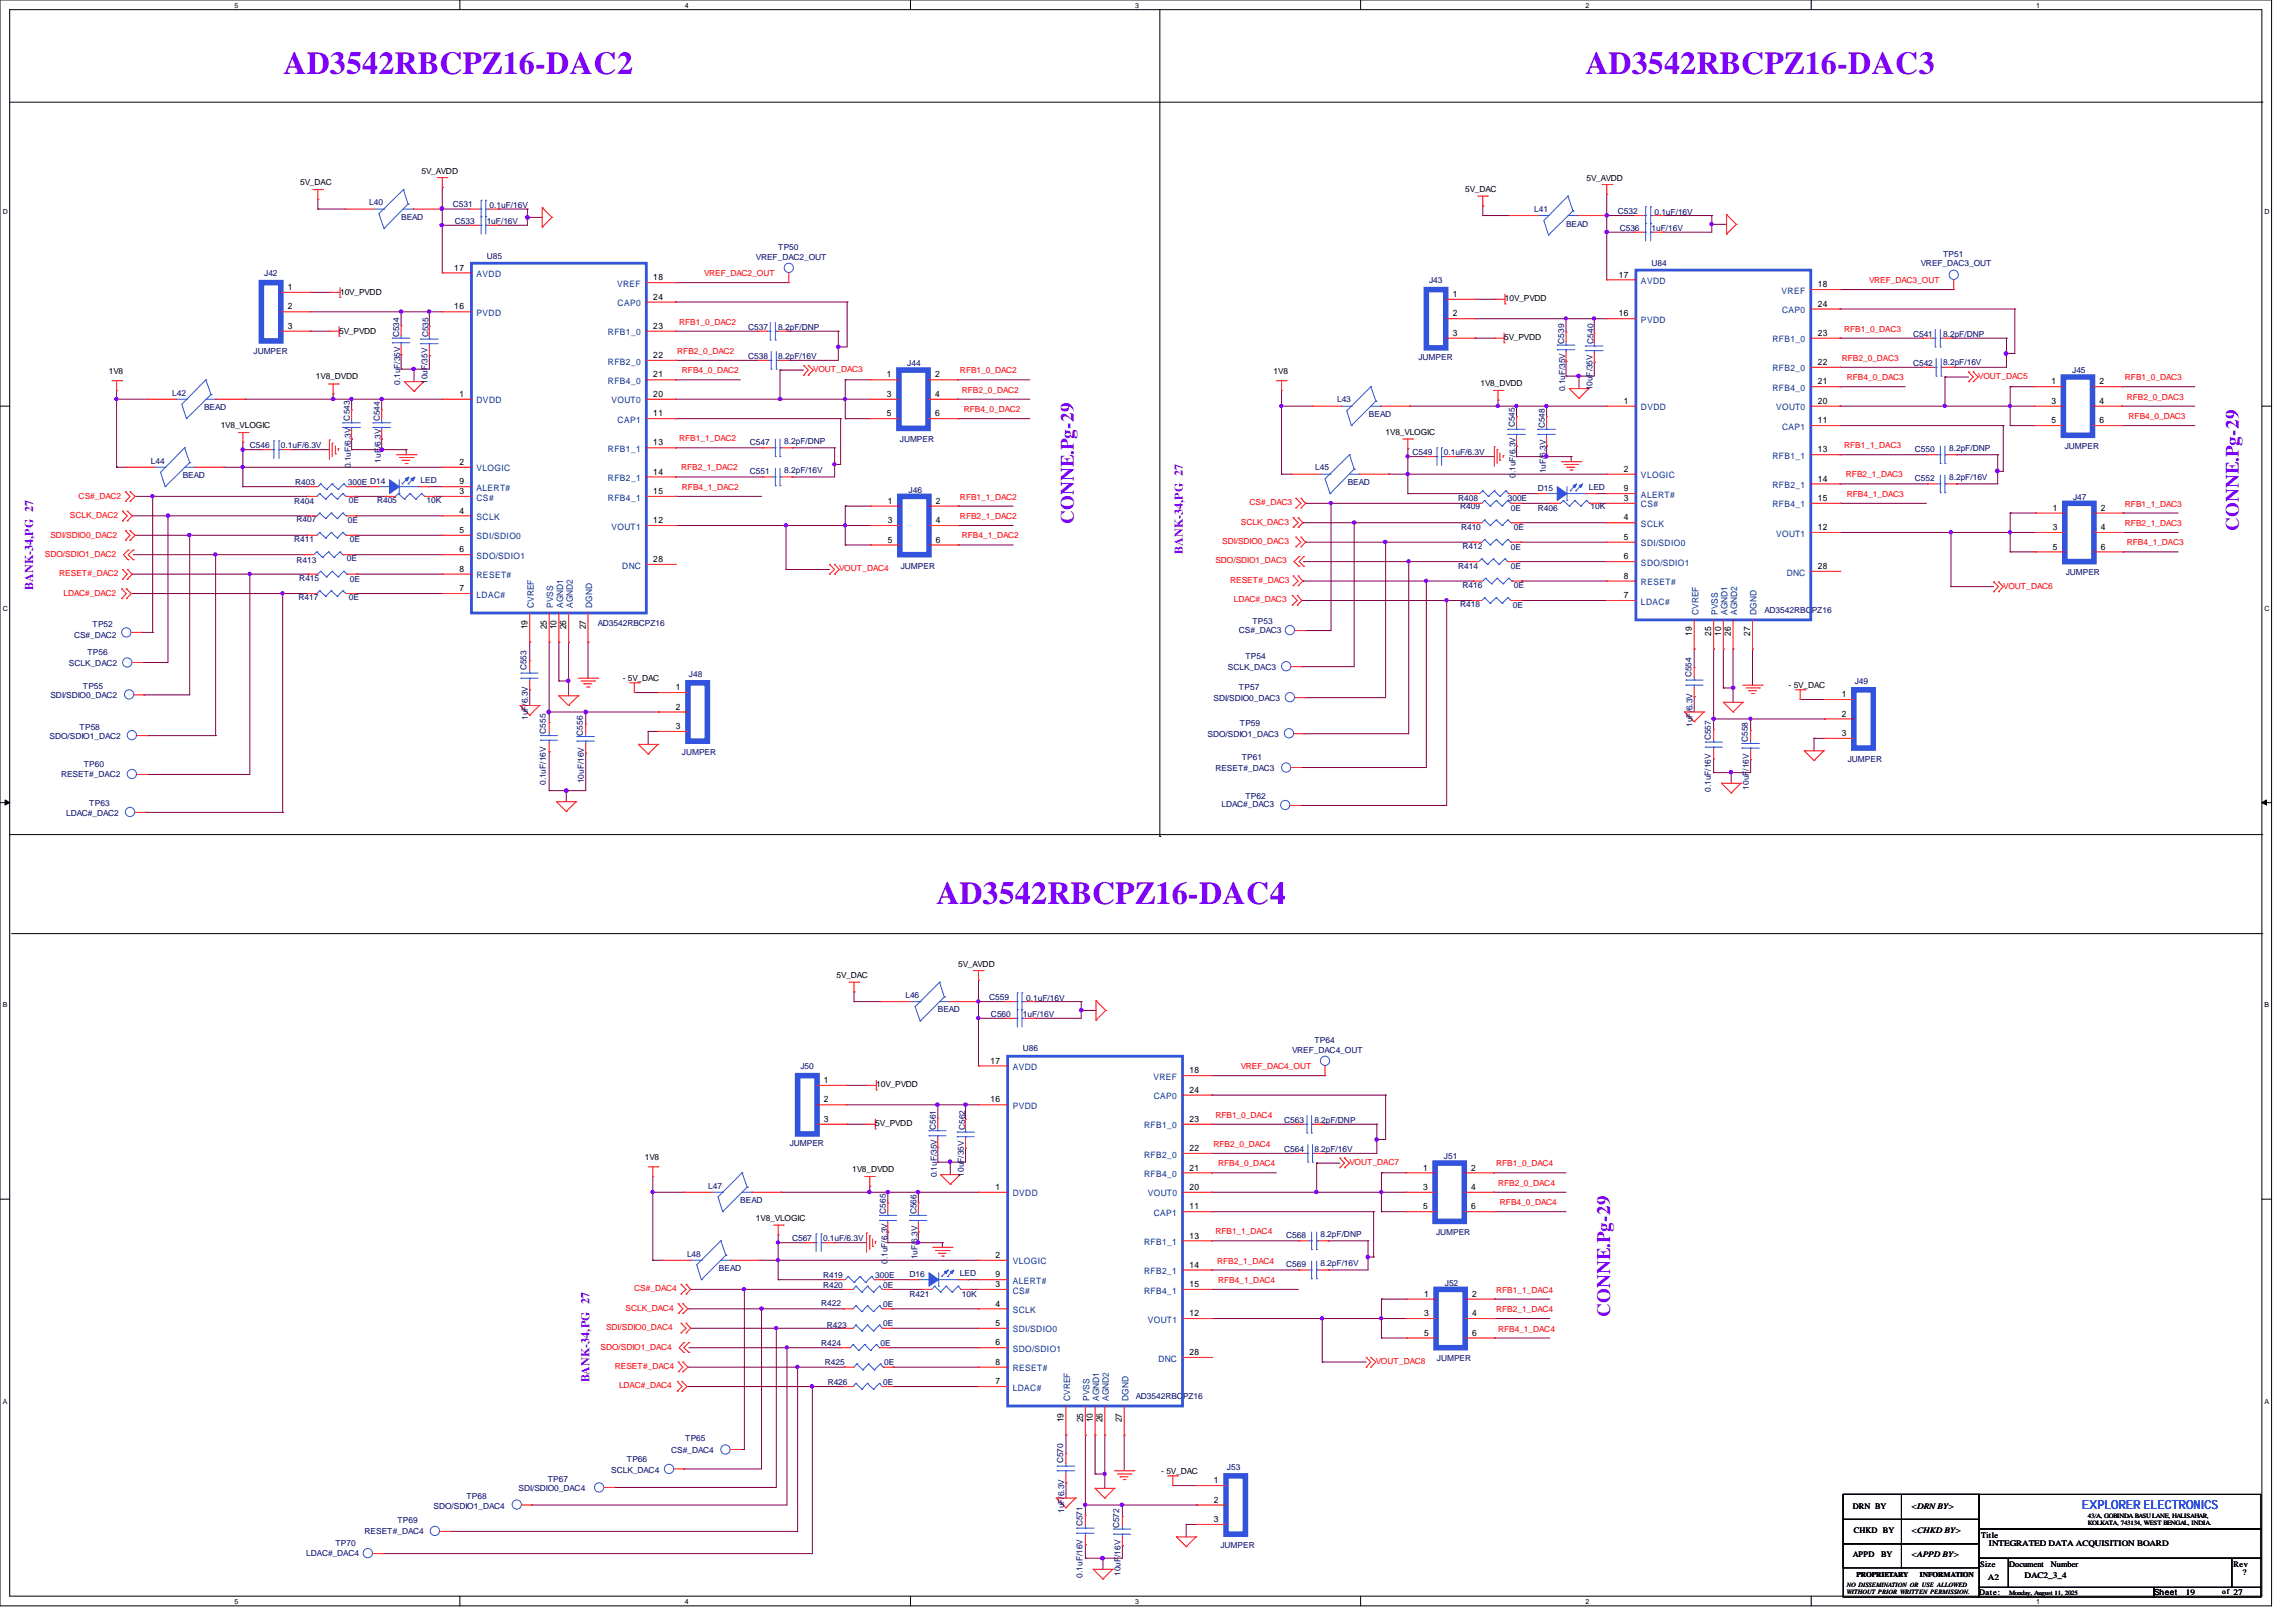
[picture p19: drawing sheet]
<svg xmlns="http://www.w3.org/2000/svg" width="420mm" height="297mm" viewBox="0 0 420 297" stroke-linecap="round" stroke-linejoin="round" font-family="sans-serif">
<defs><g id="words">
<g font-size="5.8" fill="#8000ff">
<text x="51.9" y="13.5">AD3542RBCPZ16-DAC2</text>
<text x="290.2" y="13.5">AD3542RBCPZ16-DAC3</text>
<text x="171.4" y="165.5">AD3542RBCPZ16-DAC4</text>
</g>
<g font-size="3.5" fill="#8000ff">
<text x="196.5" y="95.8" transform="rotate(-90 196.5 95.8)">CONNE.Pg-29</text>
<text x="409.7" y="97.1" transform="rotate(-90 409.7 97.1)">CONNE.Pg-29</text>
<text x="294.6" y="241" transform="rotate(-90 294.6 241)">CONNE.Pg-29</text>
</g>
<text font-size="2.3" fill="#00f" x="381" y="276.2">EXPLORER ELECTRONICS</text>
<g font-size="2.2" fill="#8000ff">
<text x="216.5" y="101.3" transform="rotate(-90 216.5 101.3)">BANK-34,PG 27</text>
<text x="6.1" y="107.9" transform="rotate(-90 6.1 107.9)">BANK-34,PG 27</text>
<text x="107.9" y="253" transform="rotate(-90 107.9 253)">BANK-34,PG 27</text>
</g>
<g font-size="1.6">
<text x="52.7" y="53.1">1</text>
<text x="83.1" y="49.5">17</text>
<text x="119.5" y="51.3">18</text>
<text x="296.2" y="50.8">17</text>
<text x="332.7" y="52.6">18</text>
<text x="52.7" y="56.6">2</text>
<text x="83.1" y="56.6">16</text>
<text x="119.5" y="54.9">24</text>
<text x="265.9" y="54.3">1</text>
<text x="265.9" y="57.9">2</text>
<text x="296.2" y="57.9">16</text>
<text x="332.7" y="56.1">24</text>
<text x="52.7" y="60.2">3</text>
<text x="119.5" y="65.5">22</text>
<text x="119.5" y="60.2">23</text>
<text x="265.9" y="61.5">3</text>
<text x="332.7" y="61.5">23</text>
<text x="119.5" y="69.1">21</text>
<text x="162.3" y="69.1">1</text>
<text x="171.1" y="69.1">2</text>
<text x="332.7" y="70.3">21</text>
<text x="332.7" y="66.8">22</text>
<text x="375.4" y="70.3">1</text>
<text x="384.2" y="70.3">2</text>
<text x="84.1" y="72.6">1</text>
<text x="119.5" y="76.2">11</text>
<text x="119.5" y="72.6">20</text>
<text x="162.3" y="72.6">3</text>
<text x="162.3" y="76.2">5</text>
<text x="171.1" y="72.6">4</text>
<text x="171.1" y="76.2">6</text>
<text x="297.2" y="73.9">1</text>
<text x="332.7" y="77.5">11</text>
<text x="332.7" y="73.9">20</text>
<text x="375.4" y="73.9">3</text>
<text x="375.4" y="77.5">5</text>
<text x="384.2" y="73.9">4</text>
<text x="384.2" y="77.5">6</text>
<text x="119.5" y="81.5">13</text>
<text x="332.7" y="82.8">13</text>
<text x="84.1" y="85.1">2</text>
<text x="84.1" y="88.6">9</text>
<text x="119.5" y="86.9">14</text>
<text x="297.2" y="86.3">2</text>
<text x="297.2" y="89.9">9</text>
<text x="332.7" y="88.1">14</text>
<text x="84.1" y="90.4">3</text>
<text x="84.1" y="94">4</text>
<text x="119.5" y="95.7">12</text>
<text x="119.5" y="90.4">15</text>
<text x="162.5" y="92.2">1</text>
<text x="162.5" y="95.7">3</text>
<text x="171.3" y="92.2">2</text>
<text x="171.3" y="95.7">4</text>
<text x="297.2" y="91.7">3</text>
<text x="297.2" y="95.2">4</text>
<text x="332.7" y="91.7">15</text>
<text x="375.7" y="93.5">1</text>
<text x="384.5" y="93.5">2</text>
<text x="84.1" y="97.5">5</text>
<text x="84.1" y="101.1">6</text>
<text x="162.5" y="99.3">5</text>
<text x="171.3" y="99.3">6</text>
<text x="297.2" y="98.8">5</text>
<text x="332.7" y="97">12</text>
<text x="375.7" y="97">3</text>
<text x="375.7" y="100.6">5</text>
<text x="384.5" y="97">4</text>
<text x="384.5" y="100.6">6</text>
<text x="84.1" y="104.6">8</text>
<text x="119.5" y="102.9">28</text>
<text x="297.2" y="102.4">6</text>
<text x="297.2" y="105.9">8</text>
<text x="332.7" y="104.1">28</text>
<text x="84.1" y="108.2">7</text>
<text x="297.2" y="109.5">7</text>
<text x="96.5" y="115.1" transform="rotate(-90 96.5 115.1)">19</text>
<text x="100.1" y="115.1" transform="rotate(-90 100.1 115.1)">25</text>
<text x="101.9" y="115.1" transform="rotate(-90 101.9 115.1)">10</text>
<text x="103.6" y="115.1" transform="rotate(-90 103.6 115.1)">26</text>
<text x="107.2" y="115.1" transform="rotate(-90 107.2 115.1)">27</text>
<text x="309.6" y="116.4" transform="rotate(-90 309.6 116.4)">19</text>
<text x="313.2" y="116.4" transform="rotate(-90 313.2 116.4)">25</text>
<text x="315" y="116.4" transform="rotate(-90 315 116.4)">10</text>
<text x="316.7" y="116.4" transform="rotate(-90 316.7 116.4)">26</text>
<text x="320.3" y="116.4" transform="rotate(-90 320.3 116.4)">27</text>
<text x="123.7" y="126.3">1</text>
<text x="123.7" y="129.9">2</text>
<text x="337.1" y="127.6">1</text>
<text x="337.1" y="131.1">2</text>
<text x="123.7" y="133.4">3</text>
<text x="337.1" y="134.7">3</text>
<text x="181.3" y="194.6">17</text>
<text x="217.7" y="196.4">18</text>
<text x="150.8" y="198.2">1</text>
<text x="150.8" y="201.8">2</text>
<text x="181.3" y="201.8">16</text>
<text x="217.7" y="200">24</text>
<text x="150.8" y="205.3">3</text>
<text x="217.7" y="205.3">23</text>
<text x="217.7" y="214.2">21</text>
<text x="217.7" y="210.6">22</text>
<text x="260.4" y="214.2">1</text>
<text x="269.2" y="214.2">2</text>
<text x="182.2" y="217.8">1</text>
<text x="217.7" y="221.3">11</text>
<text x="217.7" y="217.8">20</text>
<text x="260.4" y="217.8">3</text>
<text x="260.4" y="221.3">5</text>
<text x="269.2" y="217.8">4</text>
<text x="269.2" y="221.3">6</text>
<text x="217.7" y="226.6">13</text>
<text x="182.2" y="230.2">2</text>
<text x="182.2" y="233.8">9</text>
<text x="217.7" y="232">14</text>
<text x="182.2" y="235.5">3</text>
<text x="182.2" y="239.1">4</text>
<text x="217.7" y="235.5">15</text>
<text x="260.6" y="237.3">1</text>
<text x="269.4" y="237.3">2</text>
<text x="182.2" y="242.6">5</text>
<text x="217.7" y="240.9">12</text>
<text x="260.6" y="240.9">3</text>
<text x="260.6" y="244.4">5</text>
<text x="269.4" y="240.9">4</text>
<text x="269.4" y="244.4">6</text>
<text x="182.2" y="246.2">6</text>
<text x="182.2" y="249.8">8</text>
<text x="217.7" y="248">28</text>
<text x="182.2" y="253.3">7</text>
<text x="194.6" y="260.3" transform="rotate(-90 194.6 260.3)">19</text>
<text x="198.2" y="260.3" transform="rotate(-90 198.2 260.3)">25</text>
<text x="200" y="260.3" transform="rotate(-90 200 260.3)">10</text>
<text x="201.8" y="260.3" transform="rotate(-90 201.8 260.3)">26</text>
<text x="205.3" y="260.3" transform="rotate(-90 205.3 260.3)">27</text>
<text x="222.2" y="271.4">1</text>
<text x="222.2" y="275">2</text>
<text x="222.2" y="278.5">3</text>
</g>
<g font-size="1.6" fill="#004080">
<text x="87.2" y="50.7">AVDD</text>
<text x="112.9" y="52.5">VREF</text>
<text x="300.3" y="52">AVDD</text>
<text x="326.1" y="53.8">VREF</text>
<text x="87.2" y="57.8">PVDD</text>
<text x="113" y="56">CAP0</text>
<text x="300.3" y="59.1">PVDD</text>
<text x="326.1" y="57.3">CAP0</text>
<text x="111.3" y="61.4">RFB1_0</text>
<text x="324.4" y="62.6">RFB1_0</text>
<text x="111.3" y="70.3">RFB4_0</text>
<text x="111.3" y="66.7">RFB2_0</text>
<text x="324.4" y="71.5">RFB4_0</text>
<text x="324.4" y="68">RFB2_0</text>
<text x="87.2" y="73.8">DVDD</text>
<text x="111.9" y="73.8">VOUT0</text>
<text x="113" y="77.4">CAP1</text>
<text x="300.3" y="75.1">DVDD</text>
<text x="325" y="75.1">VOUT0</text>
<text x="111.3" y="82.7">RFB1_1</text>
<text x="324.4" y="84">RFB1_1</text>
<text x="326.1" y="78.6">CAP1</text>
<text x="87.2" y="86.3">VLOGIC</text>
<text x="87.2" y="89.8">ALERT#</text>
<text x="111.3" y="88">RFB2_1</text>
<text x="300.3" y="87.5">VLOGIC</text>
<text x="324.4" y="89.3">RFB2_1</text>
<text x="87.2" y="91.6">CS#</text>
<text x="87.2" y="95.2">SCLK</text>
<text x="111.3" y="91.6">RFB4_1</text>
<text x="300.3" y="92.9">CS#</text>
<text x="300.3" y="91.1">ALERT#</text>
<text x="324.4" y="92.9">RFB4_1</text>
<text x="87.2" y="98.7">SDI/SDIO0</text>
<text x="111.9" y="96.9">VOUT1</text>
<text x="300.3" y="96.4">SCLK</text>
<text x="300.3" y="100">SDI/SDIO0</text>
<text x="325" y="98.2">VOUT1</text>
<text x="87.2" y="102.3">SDO/SDIO1</text>
<text x="87.2" y="105.8">RESET#</text>
<text x="113.9" y="104">DNC</text>
<text x="300.3" y="103.5">SDO/SDIO1</text>
<text x="300.3" y="107.1">RESET#</text>
<text x="327" y="105.3">DNC</text>
<text x="87.2" y="109.4">LDAC#</text>
<text x="97.7" y="111.2" transform="rotate(-90 97.7 111.2)">CVREF</text>
<text x="101.3" y="111.2" transform="rotate(-90 101.3 111.2)">PVSS</text>
<text x="103" y="111.2" transform="rotate(-90 103 111.2)">AGND1</text>
<text x="104.8" y="111.2" transform="rotate(-90 104.8 111.2)">AGND2</text>
<text x="108.4" y="111.2" transform="rotate(-90 108.4 111.2)">DGND</text>
<text x="300.3" y="110.6">LDAC#</text>
<text x="310.8" y="112.5" transform="rotate(-90 310.8 112.5)">CVREF</text>
<text x="314.4" y="112.5" transform="rotate(-90 314.4 112.5)">PVSS</text>
<text x="316.1" y="112.5" transform="rotate(-90 316.1 112.5)">AGND1</text>
<text x="317.9" y="112.5" transform="rotate(-90 317.9 112.5)">AGND2</text>
<text x="321.5" y="112.5" transform="rotate(-90 321.5 112.5)">DGND</text>
<text x="185.3" y="195.8">AVDD</text>
<text x="211.1" y="197.6">VREF</text>
<text x="185.3" y="202.9">PVDD</text>
<text x="211.2" y="201.2">CAP0</text>
<text x="209.4" y="206.5">RFB1_0</text>
<text x="209.4" y="215.4">RFB4_0</text>
<text x="209.4" y="211.8">RFB2_0</text>
<text x="185.3" y="218.9">DVDD</text>
<text x="210.1" y="218.9">VOUT0</text>
<text x="209.4" y="227.8">RFB1_1</text>
<text x="211.2" y="222.5">CAP1</text>
<text x="185.3" y="231.4">VLOGIC</text>
<text x="209.4" y="233.2">RFB2_1</text>
<text x="185.3" y="236.7">CS#</text>
<text x="185.3" y="234.9">ALERT#</text>
<text x="209.4" y="236.7">RFB4_1</text>
<text x="185.3" y="240.3">SCLK</text>
<text x="185.3" y="243.8">SDI/SDIO0</text>
<text x="210.1" y="242.1">VOUT1</text>
<text x="185.3" y="247.4">SDO/SDIO1</text>
<text x="185.3" y="250.9">RESET#</text>
<text x="212" y="249.2">DNC</text>
<text x="185.3" y="254.5">LDAC#</text>
<text x="195.8" y="256.4" transform="rotate(-90 195.8 256.4)">CVREF</text>
<text x="199.4" y="256.4" transform="rotate(-90 199.4 256.4)">PVSS</text>
<text x="201.2" y="256.4" transform="rotate(-90 201.2 256.4)">AGND1</text>
<text x="202.9" y="256.4" transform="rotate(-90 202.9 256.4)">AGND2</text>
<text x="206.5" y="256.4" transform="rotate(-90 206.5 256.4)">DGND</text>
</g>
<g font-size="1.5">
<text x="54.9" y="33.9">5V_DAC</text>
<text x="77.1" y="31.8">5V_AVDD</text>
<text x="268.1" y="35.2">5V_DAC</text>
<text x="290.3" y="33.1">5V_AVDD</text>
<text x="62.2" y="53.9">10V_PVDD</text>
<text x="275.4" y="55.1">10V_PVDD</text>
<text x="62.1" y="61">5V_PVDD</text>
<text x="275.3" y="62.2">5V_PVDD</text>
<text x="19.9" y="68.5">1V8</text>
<text x="57.8" y="69.3">1V8_DVDD</text>
<text x="233.1" y="68.5">1V8</text>
<text x="270.9" y="70.6">1V8_DVDD</text>
<text x="40.4" y="78.4">1V8_VLOGIC</text>
<text x="253.6" y="79.7">1V8_VLOGIC</text>
<text x="114" y="124.6">- 5V_DAC</text>
<text x="327.3" y="125.9">- 5V_DAC</text>
<text x="153.1" y="179.1">5V_DAC</text>
<text x="175.3" y="176.9">5V_AVDD</text>
<text x="160.4" y="199">10V_PVDD</text>
<text x="160.2" y="206.1">5V_PVDD</text>
<text x="118" y="212.3">1V8</text>
<text x="156" y="214.5">1V8_DVDD</text>
<text x="138.3" y="223.5">1V8_VLOGIC</text>
<text x="212.5" y="269.7">- 5V_DAC</text>
<text x="339.1" y="276.1">DRN BY</text>
<text x="339.3" y="280.5">CHKD BY</text>
<text x="349.8" y="276.1">&lt;DRN BY&gt;</text>
<text x="349.8" y="280.5">&lt;CHKD BY&gt;</text>
<text x="362.5" y="281.4">Title</text>
<text x="339.1" y="285">APPD</text>
<text x="344.3" y="285">BY</text>
<text x="349.8" y="285">&lt;APPD BY&gt;</text>
<text x="362.4" y="286.8">Size</text>
<text x="364" y="282.9">INTEGRATED DATA ACQUISITION BOARD</text>
<text x="367.7" y="286.8">Document</text>
<text x="375.3" y="286.8">Number</text>
<text x="408.8" y="286.8">Rev</text>
<text x="362.2" y="291.8">Date:</text>
<text x="363.8" y="289">A2</text>
<text x="370.5" y="288.7">DAC2_3_4</text>
<text x="394.2" y="291.9">Sheet</text>
<text x="400" y="291.8">19</text>
<text x="410.4" y="288.3">?</text>
</g>
<g font-size="1.5" fill="#000080">
<text x="67.6" y="37.5">L40</text>
<text x="73.4" y="40.2">BEAD</text>
<text x="82.9" y="37.9">C531</text>
<text x="83.2" y="41.1">C533</text>
<text x="89.1" y="41.1">1uF/16V</text>
<text x="89.6" y="38.1">0.1uF/16V</text>
<text x="280.8" y="38.8">L41</text>
<text x="286.6" y="41.5">BEAD</text>
<text x="296.1" y="39.1">C532</text>
<text x="302.8" y="39.3">0.1uF/16V</text>
<text x="89.1" y="47.3">U85</text>
<text x="138.3" y="47.5">VREF_DAC2_OUT</text>
<text x="142.4" y="45.7">TP50</text>
<text x="296.4" y="42.3">C536</text>
<text x="302.3" y="42.3">1uF/16V</text>
<text x="355.6" y="47">TP51</text>
<text x="48.3" y="50.5">J42</text>
<text x="261.5" y="51.7">J43</text>
<text x="302.3" y="48.6">U84</text>
<text x="351.5" y="48.8">VREF_DAC3_OUT</text>
<text x="46.4" y="64.8">JUMPER</text>
<text x="73.1" y="61.7" transform="rotate(-90 73.1 61.7)">C534</text>
<text x="78.4" y="61.7" transform="rotate(-90 78.4 61.7)">C535</text>
<text x="136.9" y="60.4">C537</text>
<text x="136.9" y="65.8">C538</text>
<text x="142.4" y="60.4">8.2pF/DNP</text>
<text x="142.4" y="65.6">8.2pF/16V</text>
<text x="259.6" y="65.9">JUMPER</text>
<text x="286.3" y="62.9" transform="rotate(-90 286.3 62.9)">C539</text>
<text x="291.6" y="62.9" transform="rotate(-90 291.6 62.9)">C540</text>
<text x="350.1" y="61.7">C541</text>
<text x="355.6" y="61.7">8.2pF/DNP</text>
<text x="73.2" y="70.4" transform="rotate(-90 73.2 70.4)">0.1uF/35V</text>
<text x="78.2" y="70.3" transform="rotate(-90 78.2 70.3)">10uF/35V</text>
<text x="166" y="67">J44</text>
<text x="286.4" y="71.6" transform="rotate(-90 286.4 71.6)">0.1uF/35V</text>
<text x="291.4" y="71.4" transform="rotate(-90 291.4 71.4)">10uF/35V</text>
<text x="350.1" y="67">C542</text>
<text x="355.6" y="66.9">8.2pF/16V</text>
<text x="379.2" y="68.3">J45</text>
<text x="31.5" y="72.4">L42</text>
<text x="37.3" y="75">BEAD</text>
<text x="64" y="77" transform="rotate(-90 64 77)">C543</text>
<text x="69.5" y="77.1" transform="rotate(-90 69.5 77.1)">C544</text>
<text x="244.7" y="73.6">L43</text>
<text x="250.5" y="76.3">BEAD</text>
<text x="45.7" y="81.9">C546</text>
<text x="51.4" y="81.9">0.1uF/6.3V</text>
<text x="137.2" y="81.4">C547</text>
<text x="143.5" y="81.3">8.2pF/DNP</text>
<text x="164.7" y="80.9">JUMPER</text>
<text x="258.5" y="83.2">C549</text>
<text x="264.2" y="83.2">0.1uF/6.3V</text>
<text x="277.2" y="78.2" transform="rotate(-90 277.2 78.2)">C545</text>
<text x="282.7" y="78.4" transform="rotate(-90 282.7 78.4)">C548</text>
<text x="350.4" y="82.7">C550</text>
<text x="356.7" y="82.5">8.2pF/DNP</text>
<text x="377.9" y="82.1">JUMPER</text>
<text x="27.6" y="84.8">L44</text>
<text x="33.4" y="87.5">BEAD</text>
<text x="54" y="88.7">R403</text>
<text x="63.7" y="88.7">300E D14</text>
<text x="64.2" y="85.7" transform="rotate(-90 64.2 85.7)">0.1uF/6.3V</text>
<text x="69.7" y="84.7" transform="rotate(-90 69.7 84.7)">1uF/6.3V</text>
<text x="77" y="88.4">LED</text>
<text x="137.2" y="86.8">C551</text>
<text x="143.5" y="86.6">8.2pF/16V</text>
<text x="240.7" y="86.1">L45</text>
<text x="246.6" y="88.7">BEAD</text>
<text x="277.4" y="87.5" transform="rotate(-90 277.4 87.5)">0.1uF/6.3V</text>
<text x="281.4" y="89.8">D15</text>
<text x="282.9" y="86.6" transform="rotate(-90 282.9 86.6)">1uF/6.3V</text>
<text x="290.7" y="89.7">LED</text>
<text x="350.4" y="88">C552</text>
<text x="356.7" y="87.9">8.2pF/16V</text>
<text x="53.8" y="92.3">R404</text>
<text x="54.3" y="95.5">R407</text>
<text x="63.7" y="95.7">0E</text>
<text x="63.8" y="92.1">0E</text>
<text x="69" y="92.1">R405</text>
<text x="78.1" y="92.1">10K</text>
<text x="166.3" y="90.2">J46</text>
<text x="266.9" y="91.6">R408</text>
<text x="267.2" y="93.2">R409</text>
<text x="275.9" y="91.8">300E</text>
<text x="276.5" y="93.5">0E</text>
<text x="281.4" y="93.5">R406</text>
<text x="291.1" y="93.2">10K</text>
<text x="379.4" y="91.4">J47</text>
<text x="53.8" y="99.2">R411</text>
<text x="64" y="99.2">0E</text>
<text x="267.4" y="96.9">R410</text>
<text x="267.6" y="100.5">R412</text>
<text x="276.5" y="100.7">0E</text>
<text x="277" y="96.9">0E</text>
<text x="54.3" y="102.9">R413</text>
<text x="54.8" y="106.3">R415</text>
<text x="63.5" y="102.6">0E</text>
<text x="64" y="106.5">0E</text>
<text x="164.8" y="104">JUMPER</text>
<text x="266.9" y="104">R414</text>
<text x="267.6" y="107.6">R416</text>
<text x="276.5" y="104.2">0E</text>
<text x="277" y="107.6">0E</text>
<text x="378" y="105.2">JUMPER</text>
<text x="54.6" y="109.7">R417</text>
<text x="63.8" y="109.7">0E</text>
<text x="267.2" y="111.2">R418</text>
<text x="276.9" y="111.3">0E</text>
<text x="322.9" y="112.2">AD3542RBCPZ16</text>
<text x="13.5" y="116.7">CS#_DAC2</text>
<text x="16" y="119.9">TP56</text>
<text x="16.9" y="114.7">TP52</text>
<text x="109.4" y="114.5">AD3542RBCPZ16</text>
<text x="226.7" y="115.9">CS#_DAC3</text>
<text x="229.2" y="114.1">TP53</text>
<text x="12.6" y="121.8">SCLK_DAC2</text>
<text x="96.4" y="122.7" transform="rotate(-90 96.4 122.7)">C553</text>
<text x="126.1" y="123.9">J48</text>
<text x="224.7" y="122.7">SCLK_DAC3</text>
<text x="227.9" y="120.6">TP54</text>
<text x="309.5" y="123.9" transform="rotate(-90 309.5 123.9)">C554</text>
<text x="339.4" y="125.2">J49</text>
<text x="9.2" y="127.7">SDI/SDIO0_DAC2</text>
<text x="15.2" y="126.1">TP55</text>
<text x="96.6" y="131.7" transform="rotate(-90 96.6 131.7)">1uF/6.3V</text>
<text x="222.1" y="128.3">SDI/SDIO0_DAC3</text>
<text x="226.7" y="126.2">TP57</text>
<text x="9.1" y="135.3">SDO/SDIO1_DAC2</text>
<text x="14.6" y="133.5">TP58</text>
<text x="99.9" y="134.3" transform="rotate(-90 99.9 134.3)">C555</text>
<text x="106.7" y="134.6" transform="rotate(-90 106.7 134.6)">C556</text>
<text x="221" y="134.8">SDO/SDIO1_DAC3</text>
<text x="226.9" y="132.8">TP59</text>
<text x="309.7" y="133" transform="rotate(-90 309.7 133)">1uF/6.3V</text>
<text x="313.1" y="135.5" transform="rotate(-90 313.1 135.5)">C557</text>
<text x="319.9" y="135.8" transform="rotate(-90 319.9 135.8)">C558</text>
<text x="11.2" y="142.2">RESET#_DAC2</text>
<text x="15.3" y="140.3">TP60</text>
<text x="99.9" y="143.7" transform="rotate(-90 99.9 143.7)">0.1uF/16V</text>
<text x="106.8" y="143.3" transform="rotate(-90 106.8 143.3)">10uF/16V</text>
<text x="124.8" y="138.2">JUMPER</text>
<text x="222.4" y="141">RESET#_DAC3</text>
<text x="227.2" y="139">TP61</text>
<text x="338.2" y="139.4">JUMPER</text>
<text x="12.1" y="149.3">LDAC#_DAC2</text>
<text x="16.3" y="147.6">TP63</text>
<text x="223.5" y="147.7">LDAC#_DAC3</text>
<text x="227.9" y="146.1">TP62</text>
<text x="313.1" y="144.9" transform="rotate(-90 313.1 144.9)">0.1uF/16V</text>
<text x="320" y="144.5" transform="rotate(-90 320 144.5)">10uF/16V</text>
<text x="165.7" y="182.6">L46</text>
<text x="171.6" y="185.2">BEAD</text>
<text x="181" y="183">C559</text>
<text x="187.8" y="183.1">0.1uF/16V</text>
<text x="181.4" y="186.2">C560</text>
<text x="187.2" y="186.2">1uF/16V</text>
<text x="240.5" y="190.8">TP64</text>
<text x="146.5" y="195.6">J50</text>
<text x="187.2" y="192.4">U86</text>
<text x="236.5" y="192.6">VREF_DAC4_OUT</text>
<text x="144.5" y="209.8">JUMPER</text>
<text x="171.3" y="206.7" transform="rotate(-90 171.3 206.7)">C561</text>
<text x="176.6" y="206.7" transform="rotate(-90 176.6 206.7)">C562</text>
<text x="235" y="205.6">C563</text>
<text x="240.5" y="205.6">8.2pF/DNP</text>
<text x="171.4" y="215.5" transform="rotate(-90 171.4 215.5)">0.1uF/35V</text>
<text x="176.4" y="215.3" transform="rotate(-90 176.4 215.3)">10uF/35V</text>
<text x="235" y="210.9">C564</text>
<text x="240.5" y="210.7">8.2pF/16V</text>
<text x="264.2" y="212.2">J51</text>
<text x="129.6" y="217.5">L47</text>
<text x="135.5" y="220.1">BEAD</text>
<text x="144.9" y="227.1">C567</text>
<text x="150.6" y="227.1">0.1uF/6.3V</text>
<text x="162.1" y="222.1" transform="rotate(-90 162.1 222.1)">C565</text>
<text x="167.7" y="222.2" transform="rotate(-90 167.7 222.2)">C566</text>
<text x="235.4" y="226.6">C568</text>
<text x="241.6" y="226.4">8.2pF/DNP</text>
<text x="262.8" y="226">JUMPER</text>
<text x="125.7" y="229.9">L48</text>
<text x="131.6" y="232.6">BEAD</text>
<text x="150.6" y="233.8">R419</text>
<text x="160.2" y="233.8">300E</text>
<text x="162.4" y="231.3" transform="rotate(-90 162.4 231.3)">0.1uF/6.3V</text>
<text x="166.5" y="233.7">D16</text>
<text x="167.9" y="230.5" transform="rotate(-90 167.9 230.5)">1uF/6.3V</text>
<text x="175.7" y="233.5">LED</text>
<text x="235.4" y="231.9">C569</text>
<text x="241.6" y="231.7">8.2pF/16V</text>
<text x="150.3" y="239">R422</text>
<text x="150.6" y="235.6">R420</text>
<text x="161.6" y="235.6">0E</text>
<text x="161.6" y="239.2">0E</text>
<text x="166.5" y="237.4">R421</text>
<text x="176" y="237.4">10K</text>
<text x="264.4" y="235.3">J52</text>
<text x="151.3" y="243.1">R423</text>
<text x="161.6" y="242.7">0E</text>
<text x="150.3" y="246.3">R424</text>
<text x="151" y="249.8">R425</text>
<text x="161.1" y="246.3">0E</text>
<text x="161.8" y="249.8">0E</text>
<text x="263" y="249.1">JUMPER</text>
<text x="151.5" y="253.4">R426</text>
<text x="161.6" y="253.4">0E</text>
<text x="207.9" y="256">AD3542RBCPZ16</text>
<text x="125.4" y="263.7">TP65</text>
<text x="111.8" y="269.6">SCLK_DAC4</text>
<text x="114.7" y="267.6">TP66</text>
<text x="122.9" y="265.8">CS#_DAC4</text>
<text x="194.6" y="267.8" transform="rotate(-90 194.6 267.8)">C570</text>
<text x="224.5" y="269.1">J53</text>
<text x="85.3" y="274.4">TP68</text>
<text x="94.9" y="272.8">SDI/SDIO0_DAC4</text>
<text x="100.2" y="271.2">TP67</text>
<text x="66.7" y="280.7">RESET#_DAC4</text>
<text x="72.7" y="278.6">TP69</text>
<text x="79.3" y="276.2">SDO/SDIO1_DAC4</text>
<text x="194.7" y="276.8" transform="rotate(-90 194.7 276.8)">1uF/6.3V</text>
<text x="198.1" y="279.3" transform="rotate(-90 198.1 279.3)">C571</text>
<text x="204.8" y="279.6" transform="rotate(-90 204.8 279.6)">C572</text>
<text x="56" y="284.8">LDAC#_DAC4</text>
<text x="61.4" y="282.9">TP70</text>
<text x="223.4" y="283.3">JUMPER</text>
<text x="198.1" y="288.7" transform="rotate(-90 198.1 288.7)">0.1uF/16V</text>
<text x="205.1" y="288.4" transform="rotate(-90 205.1 288.4)">10uF/16V</text>
</g>
<g font-size="1.5" fill="#f00">
<text x="128.9" y="50.5">VREF_DAC2_OUT</text>
<text x="342.1" y="51.8">VREF_DAC3_OUT</text>
<text x="124.3" y="59.4">RFB1_0_DAC2</text>
<text x="124" y="64.8">RFB2_0_DAC2</text>
<text x="337.5" y="60.7">RFB1_0_DAC3</text>
<text x="124.8" y="68.3">RFB4_0_DAC2</text>
<text x="148.8" y="68.1">VOUT_DAC3</text>
<text x="175.7" y="68.3">RFB1_0_DAC2</text>
<text x="176" y="71.9">RFB2_0_DAC2</text>
<text x="337.1" y="66">RFB2_0_DAC3</text>
<text x="338" y="69.6">RFB4_0_DAC3</text>
<text x="362" y="69.3">VOUT_DAC5</text>
<text x="388.9" y="69.6">RFB1_0_DAC3</text>
<text x="176.4" y="75.4">RFB4_0_DAC2</text>
<text x="389.2" y="73.1">RFB2_0_DAC3</text>
<text x="389.6" y="76.7">RFB4_0_DAC3</text>
<text x="124.3" y="80.8">RFB1_1_DAC2</text>
<text x="337.5" y="82">RFB1_1_DAC3</text>
<text x="124.6" y="86.1">RFB2_1_DAC2</text>
<text x="124.8" y="89.7">RFB4_1_DAC2</text>
<text x="337.8" y="87.4">RFB2_1_DAC3</text>
<text x="12.8" y="94.8">SCLK_DAC2</text>
<text x="14.4" y="91.3">CS#_DAC2</text>
<text x="175.7" y="95">RFB2_1_DAC2</text>
<text x="175.7" y="91.4">RFB1_1_DAC2</text>
<text x="228.7" y="92.4">CS#_DAC3</text>
<text x="338" y="90.9">RFB4_1_DAC3</text>
<text x="388.9" y="92.7">RFB1_1_DAC3</text>
<text x="8.2" y="101.9">SDO/SDIO1_DAC2</text>
<text x="9.2" y="98.4">SDI/SDIO0_DAC2</text>
<text x="176" y="98.5">RFB4_1_DAC2</text>
<text x="223.7" y="99.6">SDI/SDIO0_DAC3</text>
<text x="227.1" y="96">SCLK_DAC3</text>
<text x="388.9" y="96.3">RFB2_1_DAC3</text>
<text x="389.2" y="99.8">RFB4_1_DAC3</text>
<text x="10.8" y="105.5">RESET#_DAC2</text>
<text x="153.6" y="104.6">VOUT_DAC4</text>
<text x="222.4" y="103.1">SDO/SDIO1_DAC3</text>
<text x="225.1" y="106.7">RESET#_DAC3</text>
<text x="366.6" y="107.8">VOUT_DAC6</text>
<text x="11.6" y="109">LDAC#_DAC2</text>
<text x="225.8" y="110.2">LDAC#_DAC3</text>
<text x="227.1" y="195.7">VREF_DAC4_OUT</text>
<text x="222.1" y="209.9">RFB2_0_DAC4</text>
<text x="222.4" y="204.5">RFB1_0_DAC4</text>
<text x="222.9" y="213.4">RFB4_0_DAC4</text>
<text x="247" y="213.2">VOUT_DAC7</text>
<text x="273.8" y="213.4">RFB1_0_DAC4</text>
<text x="274.2" y="217">RFB2_0_DAC4</text>
<text x="274.5" y="220.5">RFB4_0_DAC4</text>
<text x="222.4" y="225.9">RFB1_1_DAC4</text>
<text x="222.8" y="231.2">RFB2_1_DAC4</text>
<text x="114.5" y="239.9">SCLK_DAC4</text>
<text x="116.1" y="236.3">CS#_DAC4</text>
<text x="222.9" y="234.8">RFB4_1_DAC4</text>
<text x="273.8" y="236.5">RFB1_1_DAC4</text>
<text x="110.9" y="243.4">SDI/SDIO0_DAC4</text>
<text x="273.8" y="240.1">RFB2_1_DAC4</text>
<text x="274.2" y="243.7">RFB4_1_DAC4</text>
<text x="109.9" y="247">SDO/SDIO1_DAC4</text>
<text x="112.5" y="250.5">RESET#_DAC4</text>
<text x="251.8" y="249.7">VOUT_DAC8</text>
<text x="113.3" y="254.1">LDAC#_DAC4</text>
</g>
<g font-size="1.4">
<text x="339.8" y="288.6">PROPRIETARY</text>
<text x="351.4" y="288.6">INFORMATION</text>
<text x="406.7" y="291.8">of 27</text>
</g>
<g font-size="1.3">
<text x="42.9" y="1.4">5</text>
<text x="125.3" y="1.4">4</text>
<text x="207.8" y="1.4">3</text>
<text x="290.2" y="1.4">2</text>
<text x="372.6" y="1.4">1</text>
<text x=".5" y="39.2">D</text>
<text x="414.4" y="39.2">D</text>
<text x=".5" y="111.7">C</text>
<text x="414.4" y="111.7">C</text>
<text x=".5" y="184.3">B</text>
<text x="414.4" y="184.3">B</text>
<text x=".5" y="256.9">A</text>
<text x="414.4" y="256.9">A</text>
<text x="42.9" y="293.5">5</text>
<text x="125.3" y="293.5">4</text>
<text x="207.8" y="293.5">3</text>
<text x="290.2" y="293.5">2</text>
<text x="372.6" y="293.5">1</text>
</g>
<g font-size="1.2">
<text x="382.1" y="277.8">43/A, GOBINDA BASU LANE, HALISAHAR,</text>
<text x="382.1" y="279.1">KOLKATA, 743134, WEST BENGAL, INDIA.</text>
<text x="338" y="290.4">NO DISSEMINATION OR USE ALLOWED</text>
<text x="338" y="291.7">WITHOUT PRIOR WRITTEN PERMISSION.</text>
<text x="367.7" y="291.8">Monday, August 11, 2025</text>
</g>
</g></defs>
<path d="M0 0h415.7v293.9h-415.7zM1.8 1.8h412.1v290.3h-412.1z" fill="none" stroke="#000" stroke-width=".18"/>
<g fill="#fff">
<path d="M42.9 .2h.6v1.4h-.6z"/>
<path d="M42.9 292.3h.6v1.4h-.6z"/>
</g>
<path d="M84.2 0v1.8M84.2 292.1v1.8" fill="none" stroke="#000" stroke-width=".18"/>
<g fill="#fff">
<path d="M125.3 .2h.6v1.4h-.6z"/>
<path d="M125.3 292.3h.6v1.4h-.6z"/>
</g>
<path d="M166.6 0v1.8M166.6 292.1v1.8" fill="none" stroke="#000" stroke-width=".18"/>
<g fill="#fff">
<path d="M207.8 .2h.6v1.4h-.6z"/>
<path d="M207.8 292.3h.6v1.4h-.6z"/>
</g>
<path d="M249 0v1.8M249 292.1v1.8" fill="none" stroke="#000" stroke-width=".18"/>
<g fill="#fff">
<path d="M290.2 .2h.5v1.4h-.5z"/>
<path d="M290.2 292.3h.5v1.4h-.5z"/>
</g>
<path d="M331.5 0v1.8M331.5 292.1v1.8" fill="none" stroke="#000" stroke-width=".18"/>
<g fill="#fff">
<path d="M372.6 .2h.6v1.4h-.6z"/>
<path d="M372.6 292.3h.6v1.4h-.6z"/>
<path d="M.5 38h.9v1.4h-.9z"/>
<path d="M414.4 38h.9v1.4h-.9z"/>
<path d="M.5 110.6h.9v1.3h-.9z"/>
<path d="M414.4 110.6h.9v1.3h-.9z"/>
</g>
<path d="M0 74.3h1.8M413.9 74.3h1.8" fill="none" stroke="#000" stroke-width=".18"/>
<g fill="#fff">
<path d="M.5 183.1h.8v1.4h-.8z"/>
<path d="M414.4 183.1h.8v1.4h-.8z"/>
</g>
<path d="M0 146.9h1.8M413.9 146.9h1.8" fill="none" stroke="#000" stroke-width=".18"/>
<path d="M.9 146.4l.9 .5-.9 .4zM413.9 146.9l.9-.5v.9z" fill="#000" stroke="#000" stroke-width=".18"/>
<g fill="#fff">
<path d="M.5 255.7h.7v1.3h-.7z"/>
<path d="M414.4 255.7h.7v1.3h-.7z"/>
</g>
<g fill="none" stroke="#000" stroke-width=".18">
<path d="M1.8 18.7h412.1M212.3 1.8v151.3M413.9 18.7h.1M1.8 152.7h412.1M212.3 153.1h.1M413.9 152.7h.1M2.1 170.8h411.8M413.9 170.8h.1M0 219.4h1.8M413.9 219.4h1.8M337.3 273.5h24.9v18.8h-24.9zM337.3 273.5h10.7v4.5h-10.7z"/>
<path d="M337.3 278h10.7v4.5h-10.7zM348 273.5h14.2v4.5h-14.2zM348 278h14.2v4.5h-14.2zM362.2 273.5h51.6v6.3h-51.6zM362.2 279.8h51.6v5.3h-51.6zM337.3 282.5h10.7v4.4h-10.7zM348 282.5h14.2v4.4h-14.2zM362.2 285.1h5.3v5.4h-5.3zM362.2 290.5h32v1.8h-32zM367.5 285.1h40.9v5.4h-40.9zM394.2 290.5h19.6v1.8h-19.6zM408.4 285.1h5.4v5.4h-5.4z"/>
</g>
<g fill="none" stroke="#800040" stroke-width=".18">
<path d="M58.2 36.5h.1M58.2 38.3h.1M58.2 36.5v1.8M58.2 38.3h5M80.9 34.3h.1M80.9 38.3h.1M80.9 34.3v15.6M80.9 38.3h5M91.2 38.3h.1M91.2 38.3h5.3M96.5 39.8h.1M96.5 38.3h.1"/>
<path d="M96.5 38.3v2.9h-5.3M96.5 39.8h2.7M271.4 37.7h.1M271.4 39.4h.1M271.4 37.7v1.7M271.4 39.4h4.9M294 35.5h.1M294 39.4h.1M294 35.5v15.7M294 39.4h5M304.4 39.4h.1M304.4 39.4h8.9"/>
<path d="M313.3 39.4h.1M313.3 39.4v3.1h-8.9M56.7 57.1h24.2M56.7 53.5h3.8M60.5 53.5h.1M73.4 57.1h.1M73.4 57.1v2.5M78.6 57.1h.1M78.6 57.1v2.7M80.9 41.2h.1M80.9 41.2h5M91.2 41.2h.1"/>
<path d="M123.6 51.7h.1M123.6 55.3h.1M123.6 51.7h20.8M123.6 55.3h31.4M155 55.3h.1M155 55.3v8.2h-1.6M269.9 58.3h24.1M269.9 54.8h3.7M273.6 54.8h.1M286.6 58.3h.1M286.6 58.3v2.5M291.8 58.3h.1"/>
<path d="M291.8 58.3v2.6M294 42.5h.1M294 42.5h5M304.4 42.5h.1M313.3 41.1h.1M313.3 41.1h2.7M336.7 53h.1M336.7 56.5h.1M336.7 53h20.8M336.7 56.5h32M368.7 56.5h.1M368.7 56.5v8.2h-1.5"/>
<path d="M21.3 71.4h.1M21.3 73.1h.1M21.3 71.4v14.1M21.3 73.1h5.7M44.8 73.1h.1M44.8 73.1h36.1M56.7 60.6h.1M56.7 60.6h3.6M61 72h.1M61 73.1h.1M61 72v1.1M64.3 73.1h.1"/>
<path d="M64.3 73.1v1.9M69.8 73.1h.1M69.8 73.1v1.9M73.4 67.6h.1M73.4 64.9h.1M73.4 64.9v2.7M75.8 67.6h.1M75.8 67.6v2.2M78.6 65.1h.1M78.6 65.1v2.5h-5.2M123.6 69.5h.1M123.6 73.1h.1"/>
<path d="M123.6 65.9h.1M123.6 76.6h.1M123.6 60.6h.1M123.6 76.6h30.2M123.6 73.1h35.6M123.6 69.5h11.9M123.6 65.9h15.3M123.6 60.6h15.1M142.7 67.7h.1M142.7 73.1h.1M142.7 67.7h4.4M142.7 67.7v5.4"/>
<path d="M144 60.6h.1M144 60.6h9.4M144.2 65.9h.1M153.4 60.6h.1M153.4 63.5h.1M153.4 60.6v5.3h-9.2M153.8 76.6h.1M153.8 76.6v8.4h-1.1M154.7 69.5h.1M154.7 76.6h.1M154.7 73.1h.1M154.7 76.6h4.5"/>
<path d="M154.7 69.5h4.5M154.7 69.5v7.1M175.2 76.6h.1M175.2 73.1h.1M175.2 69.5h.1M175.2 76.6h13.3M175.2 73.1h13.3M175.2 69.5h13.3M234.5 71.4h.1M234.5 74.3h.1M234.5 71.4v15.4M234.5 74.3h5.7"/>
<path d="M258 74.3h.1M258 74.3h36M269.9 61.9h.1M269.9 61.9h3.6M274.2 73.2h.1M274.2 74.3h.1M274.2 73.2v1.1M277.5 74.3h.1M277.5 74.3v2M283 74.3h.1M283 74.3v2M286.6 68.8h.1"/>
<path d="M286.6 66.1h.1M286.6 66.1v2.7M289 68.8h.1M289 68.8v2.3M291.8 66.3h.1M291.8 66.3v2.5h-5.2M336.7 70.8h.1M336.7 74.3h.1M336.7 67.2h.1M336.7 77.9h.1M336.7 61.9h.1M336.7 77.9h29.9"/>
<path d="M336.7 74.3h35.6M336.7 70.8h12M336.7 67.2h15.3M336.7 61.9h15.2M355.9 69h.1M355.9 74.3h.1M355.9 69h4.4M355.9 69v5.3M357.2 61.9h.1M357.2 61.9h10M357.4 67.2h.1M366.6 77.9h.1"/>
<path d="M366.6 77.9v8.4h-1M367.2 61.9h.1M367.2 64.7h.1M367.2 61.9v5.3h-9.8M367.9 70.8h.1M367.9 77.9h.1M367.9 74.3h.1M367.9 77.9h4.4M367.9 70.8h4.4M367.9 70.8v7.1M388.3 77.9h.1M388.3 74.3h.1"/>
<path d="M388.3 70.8h.1M388.3 77.9h13.4M388.3 74.3h13.4M388.3 70.8h13.4M21.3 85.5h.1M21.3 85.5h1.8M24.2 94.4h32M24.7 97.9h31.5M24.7 90.8h31.5M27.9 90.8h.1M27.9 90.8v24.9M30.7 94.4h.1"/>
<path d="M30.7 94.4v26.8h-4.7M34.7 97.9h.1M34.7 97.9v29.3h-8.4M40.9 85.5h.1M40.9 85.5h40M44.4 89.1h.1M44.4 85.5h.1M44.4 80.9h.1M44.4 82.3h.1M44.4 89.1h12M44.4 80.9v8.2M44.4 82.3h3.6"/>
<path d="M53.3 82.3h.1M53.3 82.3h7M56.2 90.8h.1M56.2 94.4h.1M56.2 97.9h.1M64.3 82.3h.1M64.3 80.3h.1M64.3 80.3v2M64.3 82.3h10M65.1 90.8h.1M65.1 94.4h.1M65.1 97.9h.1"/>
<path d="M65.1 97.9h15.8M65.1 94.4h15.8M65.1 90.8h5.5M65.3 89.1h.1M65.3 89.1h2.4M69.8 82.3h.1M69.8 80.3h.1M69.8 80.3v2M74.3 82.3h.1M74.3 82.3v.9M78.4 89.1h.1M78.4 89.1h2.5"/>
<path d="M79.5 90.8h.1M79.5 90.8h1.4M123.6 96.2h.1M123.6 90.8h.1M123.6 87.3h.1M123.6 81.9h.1M123.6 90.8h15.8M123.6 96.2h35.7M123.6 87.3h16M123.6 81.9h16M143.8 96.2h.1M143.8 96.2v8"/>
<path d="M144.9 87.3h.1M144.9 81.9h.1M144.9 81.9h7.8M152.7 81.9h.1M152.7 85h.1M152.7 81.9v5.4h-7.8M154.7 92.6h.1M154.7 99.7h.1M154.7 96.2h.1M154.7 92.6v7.1M154.7 99.7h4.6M154.7 92.6h4.6"/>
<path d="M175.3 99.7h.1M175.3 96.2h.1M175.3 92.6h.1M175.3 99.7h10.1M175.3 96.2h10.1M175.3 92.6h10.1M234.5 86.8h.1M234.5 86.8h1.8M238.4 95.7h.1M238.4 95.7h31M238.9 99.2h.1M238.9 92.1h.1"/>
<path d="M238.9 99.2h30.5M238.9 92.1h30.5M243.6 92.1h.1M243.6 92.1v23.3h-4.8M247.8 95.7h.1M247.8 95.7v26.3h-9.7M253.6 99.2h.1M253.6 99.2v28.5h-14.8M254.1 86.8h.1M254.1 86.8h39.9M257.6 90.3h.1M257.6 86.8h.1"/>
<path d="M257.6 82.1h.1M257.6 83.6h.1M257.6 90.3h11.4M257.6 82.1v8.2M257.6 83.6h3.3M266.2 83.6h.1M266.2 83.6h7.3M277.5 83.6h.1M277.5 81.6h.1M277.5 81.6v2M277.5 83.6h10M277.9 90.3h.1"/>
<path d="M277.9 90.3h3.5M278.3 92.1h.1M278.3 95.7h.1M278.3 99.2h.1M278.3 99.2h15.7M278.3 95.7h15.7M278.3 92.1h5.5M283 83.6h.1M283 81.6h.1M283 81.6v2M287.5 83.6h.1M287.5 83.6v.9"/>
<path d="M292.1 90.3h.1M292.1 90.3h1.9M292.7 92.1h.1M292.7 92.1h1.3M336.7 97.4h.1M336.7 92.1h.1M336.7 88.6h.1M336.7 83.2h.1M336.7 92.1h15.9M336.7 97.4h35.8M336.7 88.6h16M336.7 83.2h16"/>
<path d="M357 97.4h.1M357 97.4v9.9M358.1 88.6h.1M358.1 83.2h.1M358.1 83.2h7.5M365.6 83.2h.1M365.6 86.3h.1M365.6 83.2v5.4h-7.5M367.9 93.9h.1M367.9 97.4h.1M367.9 93.9v7.1M367.9 93.9h4.6"/>
<path d="M388.5 97.4h.1M388.5 93.9h.1M388.5 97.4h10.1M388.5 93.9h10.1M24 108.6h32.2M24.2 105.1h32.2M24.4 101.5h31.2M25.8 115.7h.1M25.8 115.7h2.1M27.9 115.7h.1M39.5 101.5h.1M39.5 101.5v33.1"/>
<path d="M45.7 105.1h.1M45.7 105.1v36.6h-18.9M51.7 108.6h.1M51.7 108.6v40.1M55.6 101.5h.1M56.2 108.6h.1M56.4 105.1h.1M64.5 101.5h.1M64.5 101.5h16.4M65.1 108.6h.1M65.1 108.6h15.8M65.3 105.1h.1"/>
<path d="M65.3 105.1h15.6M96.9 117.5h.1M96.9 117.5v3.4M100.5 117.5h.1M100.5 117.5v14.7M102.3 117.5h.1M102.3 117.5v7.1M104.1 117.5h.1M104.1 117.5v9.8M107.6 117.5h.1M107.6 117.5v6.6M143.8 104.2h.1"/>
<path d="M143.8 104.2h8M238.3 109.9h.1M238.3 109.9h31.1M238.4 106.3h.1M238.4 106.3h31.2M238.6 102.8h.1M238.6 102.8h30.2M238.8 115.4h.1M257.8 102.8h.1M257.8 102.8v31.5h-19.2M261 106.3h.1M261 106.3v34.2h-22.9"/>
<path d="M264.8 109.9h.1M264.8 109.9v37.5h-26.9M277.7 102.8h.1M277.7 102.8h16.3M278.3 109.9h.1M278.3 109.9h15.7M278.5 106.3h.1M278.5 106.3h15.5M310 118.8h.1M310 118.8v3.4M313.6 118.8h.1M313.6 118.8v14.7"/>
<path d="M315.4 118.8h.1M315.4 118.8v7.1M317.2 118.8h.1M317.2 118.8v9.7M320.7 118.8h.1M320.7 118.8v6.6M357 107.3h.1M357 107.3h7.8M367.9 101h.1M367.9 101h4.6M388.5 101h.1M388.5 101h10.1"/>
<path d="M26 121.2h.1M26.3 127.2h.1M26.8 134.6h.1M26.8 134.6h12.7M39.5 134.6h.1M96.9 126.2h.1M96.9 126.2v2.9M100.5 130.3h.1M100.5 137.6h.1M100.5 130.3h20.1M100.5 137.6v7.1M102.3 124.6h.1"/>
<path d="M102.3 124.6h1.8M104.1 124.6h.1M107.2 130.3h.1M107.2 137.8h.1M107.2 137.8v6.9h-6.7M107.2 130.3v2.2M116.1 126.7h.1M116.1 126.7h4.5M118.6 133.8h.1M118.6 133.8h2M118.6 133.8v2.4M120.6 130.3h.1"/>
<path d="M238.1 122h.1M238.6 134.3h.1M238.8 127.7h.1M310 127.5h.1M310 127.5v2.8M313.6 131.6h.1M313.6 138.8h.1M313.6 131.6h20.3M313.6 138.8v2.6M315.4 125.9h.1M315.4 125.9h1.8M317.2 125.9h.1"/>
<path d="M320.4 131.6h.1M320.4 139h.1M320.4 139v2.4h-6.8M320.4 131.6v2.1M329.4 128h.1M329.4 128h4.5M332 135.1h.1M332 135.1h1.9M332 135.1v2.3M333.9 131.6h.1M26.5 148.7h.1M26.5 148.7h25.2"/>
<path d="M26.8 141.7h.1M51.7 148.7h.1M100.5 144.7h.1M103.6 144.7h.1M103.6 144.7v2M237.9 147.4h.1M238.1 140.5h.1M313.6 141.4h.1M316.8 141.4h.1M316.8 141.4v1.9M179.1 179.4h.1M179.1 179.4v15.7"/>
<path d="M154.9 198.6h3.7M156.3 181.5h.1M156.3 183.3h.1M156.3 181.5v1.8M156.3 183.3h5M158.6 198.6h.1M179.1 186.3h.1M179.1 183.3h.1M179.1 186.3h5M179.1 183.3h5M189.4 186.3h.1M189.4 183.3h.1"/>
<path d="M189.4 183.3h8.5M197.9 184.9h.1M197.9 183.3h.1M197.9 183.3v3h-8.5M197.9 184.9h2.7M221.7 196.8h.1M221.7 196.8h20.8M119.5 218.2h.1M119.5 215.3v15.3M119.5 218.2h5.6M142.9 218.2h.1M142.9 218.2h36.2"/>
<path d="M154.9 205.7h.1M154.9 202.2h24.2M154.9 205.7h3.5M159.2 217.1h.1M159.2 218.2h.1M159.2 217.1v1.1M162.5 218.2h.1M162.5 218.2v1.9M168.1 218.2h.1M168.1 218.2v1.9M171.6 202.2h.1M171.6 212.7h.1"/>
<path d="M171.6 210h.1M171.6 202.2v2.4M171.6 210v2.7M173.9 212.7h.1M173.9 212.7v2.3M176.7 210.1h.1M176.7 202.2h.1M176.7 210.1v2.6h-5.1M176.7 202.2v2.6M221.7 214.6h.1M221.7 218.2h.1M221.7 211.1h.1"/>
<path d="M221.7 200.4h.1M221.7 205.7h.1M221.7 218.2h35.6M221.7 214.6h11.9M221.7 211.1h15.3M221.7 200.4h31.9M221.7 205.7h15.1M241 212.8h.1M241 218.2h.1M241 212.8h4.2M241 212.8v5.4M242.1 205.7h.1"/>
<path d="M242.1 205.7h9.9M242.3 211.1h.1M252 205.7h.1M252 208.5h.1M252 205.7v5.4h-9.7M252.8 214.6h.1M252.8 218.2h.1M252.8 214.6h4.5M252.8 214.6v7.1M253.6 200.4h.1M253.6 200.4v8.1h-1.6M273.3 218.2h.1"/>
<path d="M273.3 214.6h.1M273.3 218.2h13.3M273.3 214.6h13.3M119.5 230.6h.1M119.5 230.6h1.7M125.9 239.5h28.4M126.4 236h27.9M136.2 236h.1M136.2 236v29.3h-.7M139 230.6h.1M139 230.6h40.1M139.4 239.5h.1"/>
<path d="M139.4 239.5v29.3h-14.3M142.4 234.2h.1M142.4 230.6h.1M142.4 226h.1M142.4 227.4h.1M142.4 234.2h10.5M142.4 226v8.2M142.4 227.4h4.8M152.6 227.4h.1M152.6 227.4h6M154.3 236h.1M154.3 239.5h.1"/>
<path d="M161.8 234.2h.1M161.8 234.2h4.7M162.5 227.4h.1M162.5 225.5h.1M162.5 225.5v1.9M162.5 227.4h10M163.2 236h.1M163.2 239.5h.1M163.2 239.5h15.9M163.2 236h5.5M168.1 227.4h.1M168.1 225.5h.1"/>
<path d="M168.1 225.5v1.9M172.5 227.4h.1M172.5 227.4v.9M177.1 234.2h.1M177.1 234.2h2M177.6 236h.1M177.6 236h1.5M221.7 221.7h.1M221.7 236h.1M221.7 232.4h.1M221.7 227.1h.1M221.7 221.7h29.7"/>
<path d="M221.7 236h15.9M221.7 232.4h16M221.7 227.1h16M243.1 232.4h.1M243.1 227.1h.1M243.1 227.1h7.3M250.4 227.1h.1M250.4 230h.1M250.4 227.1v5.3h-7.3M250.4 230h1M251.4 230h.1M251.4 221.7h.1"/>
<path d="M251.4 221.7v8.3M252.8 221.7h.1M252.8 237.7h.1M252.8 221.7h4.5M252.8 237.7v7.1M252.8 237.7h4.7M273.3 221.7h.1M273.3 221.7h13.3M273.5 237.7h.1M273.5 237.7h10.1M125.7 253.7h28.6M125.9 250.2h28.6"/>
<path d="M126.1 246.6h27.7M126.4 243.1h27.9M142.1 243.1h.1M142.1 243.1v29.1h-29.7M144 246.6h.1M144 246.6v28.8h-46.7M146 250.2h.1M146 250.2v30h-63.7M148.7 253.7h.1M148.7 253.7v30.6h-78.7M153.8 246.6h.1M154.3 243.1h.1"/>
<path d="M154.3 253.7h.1M154.5 250.2h.1M162.7 246.6h.1M162.7 246.6h16.4M163.2 243.1h.1M163.2 253.7h.1M163.2 253.7h15.9M163.2 243.1h15.9M163.4 250.2h.1M163.4 250.2h15.7M221.7 241.3h.1M221.7 241.3h35.8"/>
<path d="M242 241.3h.1M242 249.2h.1M242 241.3v7.9M242 249.2h8M252.8 244.8h.1M252.8 241.3h.1M252.8 244.8h4.7M273.5 244.8h.1M273.5 241.3h.1M273.5 244.8h10.1M273.5 241.3h10.1M97.3 275.4h.1"/>
<path d="M112.4 272.2h.1M125.1 268.8h.1M135.5 265.3h.1M195.1 271.3h.1M195.1 262.6h.1M195.1 262.6v3.4M195.1 271.3v2.8M198.6 275.4h.1M198.6 262.6h.1M198.6 275.4h20.4M198.6 262.6v14.8M200.4 269.7h.1"/>
<path d="M200.4 262.6h.1M200.4 269.7h1.8M200.4 262.6v7.1M202.2 269.7h.1M202.2 262.6h.1M202.2 262.6v9.8M205.4 275.4h.1M205.4 275.4v2.1M205.7 262.6h.1M205.7 262.6v6.5M214.6 271.9h.1M214.6 271.9h4.4"/>
<path d="M217.1 279h.1M217.1 279h1.9M217.1 279v2.3M219 275.4h.1M70 284.3h.1M82.3 280.2h.1M198.6 285.1h.1M198.6 282.7h.1M198.6 282.7v2.4M201.8 285.1h.1M201.8 285.1v2.1M205.4 282.9h.1"/>
<path d="M205.4 282.9v2.2h-6.8"/>
</g>
<g fill="#f0f" stroke="#f0f" stroke-width=".18">
<circle cx="44.4" cy="85.5" r=".3"/>
<circle cx="154.6" cy="73" r=".3"/>
<circle cx="61" cy="73" r=".32"/>
<circle cx="21.3" cy="73" r=".3"/>
<circle cx="154.6" cy="96.1" r=".3"/>
<circle cx="104" cy="124.6" r=".32"/>
<circle cx="142.8" cy="73" r=".32"/>
<circle cx="44.4" cy="82.3" r=".32"/>
<circle cx="80.9" cy="41.2" r=".32"/>
<circle cx="80.9" cy="38.2" r=".34"/>
<circle cx="96.5" cy="39.8" r=".34"/>
<circle cx="107.2" cy="130.3" r=".34"/>
<circle cx="100.4" cy="130.3" r=".34"/>
<circle cx="103.6" cy="144.7" r=".34"/>
<circle cx="69.8" cy="82.3" r=".34"/>
<circle cx="75.7" cy="67.5" r=".32"/>
<circle cx="64.3" cy="73" r=".3"/>
<circle cx="69.9" cy="73" r=".32"/>
<circle cx="73.4" cy="57" r=".32"/>
<circle cx="78.5" cy="57" r=".3"/>
<circle cx="143.8" cy="96.1" r=".3"/>
<circle cx="152.7" cy="85" r=".3"/>
<circle cx="153.4" cy="63.4" r=".32"/>
<circle cx="257.6" cy="86.7" r=".3"/>
<circle cx="264.7" cy="109.8" r=".3"/>
<circle cx="367.8" cy="74.3" r=".3"/>
<circle cx="274.1" cy="74.3" r=".3"/>
<circle cx="234.5" cy="74.3" r=".3"/>
<circle cx="291.7" cy="58.3" r=".3"/>
<circle cx="286.6" cy="58.3" r=".3"/>
<circle cx="257.6" cy="83.5" r=".3"/>
<circle cx="277.5" cy="74.3" r=".3"/>
<circle cx="283" cy="83.5" r=".3"/>
<circle cx="294.1" cy="39.4" r=".32"/>
<circle cx="294.1" cy="42.4" r=".32"/>
<circle cx="313.2" cy="41" r=".3"/>
<circle cx="320.3" cy="131.5" r=".3"/>
<circle cx="316.8" cy="141.3" r=".32"/>
<circle cx="288.9" cy="68.8" r=".32"/>
<circle cx="367.8" cy="97.4" r=".3"/>
<circle cx="357" cy="97.4" r=".3"/>
<circle cx="283" cy="74.3" r=".3"/>
<circle cx="355.9" cy="74.3" r=".3"/>
<circle cx="367.1" cy="64.7" r=".34"/>
<circle cx="365.5" cy="86.2" r=".34"/>
<circle cx="317.2" cy="125.8" r=".32"/>
<circle cx="313.6" cy="131.5" r=".32"/>
<circle cx="142.4" cy="230.6" r=".3"/>
<circle cx="252.8" cy="218.1" r=".3"/>
<circle cx="159.1" cy="218.1" r=".32"/>
<circle cx="119.4" cy="218.1" r=".3"/>
<circle cx="252.8" cy="241.2" r=".3"/>
<circle cx="202.1" cy="269.7" r=".3"/>
<circle cx="205.3" cy="275.4" r=".32"/>
<circle cx="240.9" cy="218.1" r=".32"/>
<circle cx="197.9" cy="184.9" r=".32"/>
<circle cx="179" cy="186.3" r=".3"/>
<circle cx="179" cy="183.3" r=".3"/>
<circle cx="198.6" cy="275.4" r=".3"/>
<circle cx="201.8" cy="285.1" r=".34"/>
<circle cx="173.8" cy="212.6" r=".32"/>
<circle cx="168" cy="227.4" r=".32"/>
<circle cx="176.7" cy="202.1" r=".32"/>
<circle cx="168" cy="218.1" r=".32"/>
<circle cx="162.5" cy="218.1" r=".32"/>
<circle cx="142.4" cy="227.4" r=".3"/>
<circle cx="241.9" cy="241.2" r=".3"/>
<circle cx="251.9" cy="208.5" r=".32"/>
<circle cx="250.3" cy="230" r=".32"/>
<circle cx="136.2" cy="235.9" r=".32"/>
<circle cx="139.4" cy="239.5" r=".32"/>
<circle cx="142" cy="243" r=".3"/>
<circle cx="144" cy="246.6" r=".3"/>
<circle cx="145.9" cy="250.1" r=".3"/>
<circle cx="148.6" cy="253.7" r=".32"/>
<circle cx="27.9" cy="90.8" r=".3"/>
<circle cx="30.8" cy="94.4" r=".32"/>
<circle cx="34.6" cy="97.9" r=".32"/>
<circle cx="39.4" cy="101.5" r=".3"/>
<circle cx="51.7" cy="108.6" r=".3"/>
<circle cx="45.7" cy="105" r=".3"/>
<circle cx="243.5" cy="92.1" r=".3"/>
<circle cx="247.8" cy="95.6" r=".32"/>
<circle cx="253.5" cy="99.2" r=".32"/>
<circle cx="257.8" cy="102.7" r=".3"/>
<circle cx="261" cy="106.3" r=".3"/>
<circle cx="171.6" cy="202.1" r=".32"/>
</g>
<g fill="none" stroke="#f00" stroke-width=".18">
<path d="M57.2 34.7h1.8M58.2 36.5h.1M58.2 34.7v1.8M59 34.7h.1M63.2 38.3h.1M63.2 38.3h5.3M75.6 38.3h5.3M80 32.5h1.8M80.9 34.3h.1M80.9 38.3h.1M80.9 32.5v1.8M81.8 32.5h.1"/>
<path d="M85.9 38.3h.1M85.9 38.3h1.7M89.4 38.3h1.8M91.2 38.3h.1M99.2 38h.1M99.2 38v3.6M99.2 38l1.8 1.8M101 39.8h.1M101 39.8l-1.8 1.8M270.4 35.9h1.8M271.4 37.7h.1M271.4 35.9v1.8"/>
<path d="M272.2 35.9h.1M276.3 39.4h.1M276.3 39.4h5.3M288.7 39.4h5.3M293.2 33.8h1.8M294 35.5h.1M294 39.4h.1M294 33.8v1.7M295 33.8h.1M299 39.4h.1M299 39.4h1.8M302.6 39.4h1.8"/>
<path d="M304.4 39.4h.1M316 39.3h.1M316 39.3v3.5M316 39.3l1.8 1.8M51.4 53.5h5.3M51.4 57.1h5.3M56.7 53.5h.1M56.7 57.1h.1M60.5 53.5h.1M60.5 53.5h1.7M62.1 59.8v1.7M62.2 54.4h.1"/>
<path d="M62.2 52.7v1.7M73.4 59.6h.1M73.4 59.6v1.8M78.6 59.8h.1M78.6 59.8v1.7M80.9 57.1h.1M80.9 49.9h.1M80.9 57.1h5.4M80.9 49.9h5.4M85.9 41.2h.1M85.9 41.2h1.7M89.4 41.2h1.8"/>
<path d="M91.2 41.2h.1M99.2 41.6h.1M118.3 51.7h5.3M118.3 55.3h5.3M123.6 51.7h.1M123.6 55.3h.1M144.4 51.7h.1M144.4 49.9v1.8M264.6 54.8h5.3M264.6 58.3h5.3M269.9 54.8h.1M269.9 58.3h.1"/>
<path d="M273.6 54.8h.1M273.6 54.8h1.8M275.4 55.6h.1M275.4 53.8v1.8M294 58.3h.1M294 51.2h.1M294 58.3h5.4M294 51.2h5.4M299 42.5h.1M299 42.5h1.8M302.6 42.5h1.8M304.4 42.5h.1"/>
<path d="M316 42.8h.1M317.8 41.1h.1M317.8 41.1l-1.8 1.7M331.4 53h5.3M331.4 56.5h5.3M336.7 53h.1M336.7 56.5h.1M357.5 53h.1M357.5 51.2v1.8M20.5 69.7h1.8M21.3 71.4h.1M21.3 69.7v1.7"/>
<path d="M22.3 69.7h.1M27 73.1h.1M27 73.1h5.3M39.5 73.1h5.3M43.6 79.2h1.8M44.4 79.2v1.7M44.8 73.1h.1M45.4 79.2h.1M51.4 60.6h5.3M56.7 60.6h.1M60.1 70.3h1.8M60.3 60.6h.1"/>
<path d="M60.3 60.6h1.8M61 72h.1M61 70.3v1.7M61.9 70.3h.1M62.1 61.5h.1M64.3 75h.1M64.3 75v1.8M64.3 78.6v1.7M69.8 75h.1M69.8 75v1.8M69.8 78.6v1.7M73.4 64.9h.1"/>
<path d="M73.4 63.2v1.7M74 69.8h.1M74 69.8h3.6M74 69.8l1.8 1.8M75.8 71.6h.1M77.6 69.8h.1M77.6 69.8l-1.8 1.8M78.6 65.1h.1M78.6 63.3v1.8M80.9 73.1h.1M80.9 73.1h5.4M118.3 60.6h5.3"/>
<path d="M118.3 73.1h5.3M118.3 76.6h5.3M118.3 69.5h5.3M118.3 65.9h5.3M123.6 76.6h.1M123.6 73.1h.1M123.6 69.5h.1M123.6 65.9h.1M123.6 60.6h.1M138.7 60.6h.1M138.7 60.6h1.8M138.9 65.9h.1"/>
<path d="M138.9 65.9h1.7M142.2 60.6h1.8M142.4 65.9h1.8M144 60.6h.1M144.2 65.9h.1M147.1 68.7h.1M147.1 66.9h.1M147.1 66.9l.8 .8-.8 1M147.9 68.7h.1M147.9 66.9h.1M147.9 66.9l.9 .8-.9 1M159.2 69.5h.1"/>
<path d="M159.2 73.1h.1M159.2 76.6h.1M159.2 73.1h5.3M159.2 76.6h5.3M159.2 69.5h5.3M169.8 73.1h5.4M169.8 76.6h5.4M169.8 69.5h5.4M175.2 69.5h.1M175.2 73.1h.1M175.2 76.6h.1M233.6 69.7h1.8"/>
<path d="M234.5 71.4h.1M234.5 69.7v1.7M235.4 69.7h.1M240.2 74.3h.1M240.2 74.3h5.3M252.6 74.3h5.4M258 74.3h.1M264.6 61.9h5.3M269.9 61.9h.1M273.3 71.4h1.8M273.5 61.9h.1M273.5 61.9h1.8"/>
<path d="M274.2 73.2h.1M274.2 71.4v1.8M275.1 71.4h.1M275.3 62.7h.1M275.3 60.9v1.8M277.5 76.3h.1M277.5 76.3v1.8M277.5 79.8v1.8M283 76.3h.1M283 76.3v1.8M283 79.8v1.8M286.6 66.1h.1"/>
<path d="M286.6 60.8h.1M286.6 60.8v1.8M286.6 64.3v1.8M287.2 71.1h.1M287.2 71.1h3.5M287.2 71.1l1.8 1.8M289 72.9h.1M290.7 71.1h.1M290.7 71.1l-1.7 1.8M291.8 66.3h.1M291.8 60.9h.1M291.8 60.9v1.8"/>
<path d="M291.8 64.5v1.8M294 74.3h.1M294 74.3h5.4M331.4 61.9h5.3M331.4 67.2h5.3M331.4 74.3h5.3M331.4 70.8h5.3M331.4 77.9h5.3M336.7 77.9h.1M336.7 74.3h.1M336.7 70.8h.1M336.7 67.2h.1"/>
<path d="M336.7 61.9h.1M351.9 61.9h.1M351.9 61.9h1.8M352 67.2h.1M352 67.2h1.8M355.4 61.9h1.8M355.6 67.2h1.8M357.2 61.9h.1M357.4 67.2h.1M360.3 69.8h.1M360.3 68.1h.1M360.3 68.1l.8 .9-.8 .8"/>
<path d="M361.1 69.8h.1M361.1 68.1h.1M361.1 68.1l.9 .9-.9 .8M372.3 70.8h.1M372.3 74.3h.1M372.3 77.9h.1M372.3 74.3h5.3M372.3 70.8h5.3M372.3 77.9h5.3M382.9 74.3h5.4M382.9 70.8h5.4M382.9 77.9h5.4"/>
<path d="M388.3 70.8h.1M388.3 74.3h.1M388.3 77.9h.1M22.4 95.3h.1M22.4 93.5h.1M22.4 93.5l.9 .9-.9 .9M22.9 91.8h.1M22.9 90h.1M22.9 97.1h.1M22.9 98.9h.1M22.9 90l.9 .8-.9 1M22.9 97.1l.9 .8-.9 1"/>
<path d="M23.1 85.5h.1M23.1 85.5h5.3M23.3 93.5h.1M23.3 95.3h.1M23.3 93.5l.9 .9-.9 .9M23.8 90h.1M23.8 91.8h.1M23.8 98.9h.1M23.8 97.1h.1M23.8 90l.9 .8-.9 1M23.8 97.1l.9 .8-.9 1M35.6 85.5h5.3"/>
<path d="M40.9 85.5h.1M44.4 80.9h.1M48 82.3h.1M48 82.3h1.8M51.6 82.3h1.7M53.3 82.3h.1M56.2 97.9h.1M56.2 94.4h.1M56.2 90.8h.1M56.2 90.8h1.8M56.2 94.4h1.8M56.2 97.9h1.8"/>
<path d="M56.4 89.1h.1M56.4 89.1h1.8M60.3 80.5h.1M60.3 80.5v3.6M60.8 81.1h.1M60.8 81.1v2.5M61.4 83h.1M61.4 81.6v1.4M61.9 82.1h.1M61.9 82.1v.4M63.3 90.8h1.8M63.3 94.4h1.8"/>
<path d="M63.3 97.9h1.8M63.5 89.1h1.8M64.3 80.3h.1M65.1 97.9h.1M65.1 94.4h.1M65.1 90.8h.1M65.3 89.1h.1M67.7 89.1h.1M67.7 89.1h1.8M69.8 80.3h.1M70.6 90.8h.1M70.6 90.8h1.8"/>
<path d="M72.6 83.2h3.5M73.1 83.7h2.5M73.6 84.2h.1M73.6 84.2h1.4M74.2 84.8h.3M74.5 84.8h.1M75.6 83.7h.1M76.1 83.2h.1M76.6 89.1h1.8M77.7 90.8h1.8M78.4 89.1h.1M79.5 90.8h.1"/>
<path d="M80.9 85.5h.1M80.9 90.8h.1M80.9 94.4h.1M80.9 97.9h.1M80.9 89.1h.1M80.9 85.5h5.4M80.9 90.8h5.4M80.9 94.4h5.4M80.9 97.9h5.4M80.9 89.1h5.4M118.3 90.8h5.3M118.3 96.2h5.3"/>
<path d="M118.3 81.9h5.3M118.3 87.3h5.3M123.6 81.9h.1M123.6 96.2h.1M123.6 87.3h.1M123.6 90.8h.1M139.6 87.3h.1M139.6 81.9h.1M139.6 81.9h1.8M139.6 87.3h1.8M143.2 81.9h1.7M143.2 87.3h1.7"/>
<path d="M144.9 87.3h.1M144.9 81.9h.1M159.3 92.6h.1M159.3 96.2h.1M159.3 99.7h.1M159.3 92.6h5.4M159.3 96.2h5.4M159.3 99.7h5.4M170 92.6h5.3M170 96.2h5.3M170 99.7h5.3M175.3 92.6h.1"/>
<path d="M175.3 96.2h.1M175.3 99.7h.1M236.3 86.8h.1M236.3 86.8h5.3M236.6 96.5h.1M236.6 94.7h.1M236.6 94.7l1 1-1 .8M237.2 93h.1M237.2 91.2h.1M237.2 98.3h.1M237.2 91.2l.9 .9-.9 .9M237.2 98.3l.9 .9-.9 .9"/>
<path d="M237.6 94.7h.1M237.6 96.5h.1M237.6 94.7l.8 1-.8 .8M238.1 91.2h.1M238.1 93h.1M238.1 98.3h.1M238.1 91.2l.8 .9-.8 .9M238.1 98.3l.8 .9-.8 .9M248.8 86.8h5.3M254.1 86.8h.1M256.7 80.3h1.8M257.6 82.1h.1"/>
<path d="M257.6 80.3v1.8M258.5 80.3h.1M260.9 83.6h.1M260.9 83.6h1.7M264.4 83.6h1.8M266.2 83.6h.1M269 90.3h.1M269 90.3h1.8M269.4 95.7h.1M269.4 99.2h.1M269.4 92.1h.1M269.4 95.7h1.8"/>
<path d="M269.4 99.2h1.8M269.4 92.1h1.8M273.5 81.8h.1M273.5 81.8v3.5M274 82.3h.1M274 82.3v2.5M274.5 84.2h.1M274.5 82.9v1.3M275.1 83.4h.1M275.1 83.4v.3M276.1 90.3h1.8M276.5 95.7h1.8"/>
<path d="M276.5 99.2h1.8M276.5 92.1h1.8M277.5 81.6h.1M277.9 90.3h.1M278.3 95.7h.1M278.3 99.2h.1M278.3 92.1h.1M281.4 90.3h.1M281.4 90.3h1.8M283 81.6h.1M283.8 92.1h.1M283.8 92.1h1.8"/>
<path d="M285.8 84.5h3.5M286.3 85h2.4M286.8 85.5h.1M286.8 85.5h1.4M287.4 86h.3M287.7 86h.1M288.7 85h.1M289.3 84.5h.1M290.3 90.3h1.8M290.9 92.1h1.8M292.1 90.3h.1M292.7 92.1h.1"/>
<path d="M294 86.8h.1M294 92.1h.1M294 95.7h.1M294 99.2h.1M294 90.3h.1M294 86.8h5.4M294 95.7h5.4M294 99.2h5.4M294 92.1h5.4M294 90.3h5.4M331.4 83.2h5.3M331.4 88.6h5.3"/>
<path d="M331.4 92.1h5.3M331.4 97.4h5.3M336.7 83.2h.1M336.7 97.4h.1M336.7 88.6h.1M336.7 92.1h.1M352.7 88.6h.1M352.7 83.2h.1M352.7 83.2h1.8M352.7 88.6h1.8M356.3 83.2h1.8M356.3 88.6h1.8"/>
<path d="M358.1 88.6h.1M358.1 83.2h.1M372.5 93.9h.1M372.5 97.4h.1M372.5 93.9h5.4M372.5 97.4h5.4M383.2 93.9h5.3M383.2 97.4h5.3M388.5 93.9h.1M388.5 97.4h.1M22.3 107.8h.1M22.3 109.5h.1"/>
<path d="M22.3 107.8l.8 .8-.8 .9M22.4 104.2h.1M22.4 106h.1M22.4 104.2l.9 .9-.9 .9M23.1 109.5h.1M23.1 107.8h.1M23.1 107.8l.9 .8-.9 .9M23.3 106h.1M23.3 104.2h.1M23.3 104.2l.9 .9-.9 .9M23.5 100.7h.1M23.5 102.4h.1"/>
<path d="M23.5 100.7l-.9 .8 .9 .9M24 115.7h1.8M24.4 100.7h.1M24.4 102.4h.1M24.4 100.7l-.9 .8 .9 .9M25.8 115.7h.1M55.6 101.5h.1M55.6 101.5h1.8M56.2 108.6h.1M56.2 108.6h1.8M56.4 105.1h.1M56.4 105.1h1.8"/>
<path d="M62.7 101.5h1.8M63.3 108.6h1.8M63.5 105.1h1.8M64.5 101.5h.1M65.1 108.6h.1M65.3 105.1h.1M80.9 101.5h.1M80.9 108.6h.1M80.9 105.1h.1M80.9 101.5h5.4M80.9 108.6h5.4M80.9 105.1h5.4"/>
<path d="M96.9 117.5h.1M96.9 112.2v5.3M100.5 117.5h.1M100.5 112.2v5.3M102.3 117.5h.1M102.3 112.2v5.3M104.1 117.5h.1M104.1 112.2v5.3M107.6 117.5h.1M107.6 112.2v5.3M118.3 103.3h5.3M123.6 103.3h.1"/>
<path d="M151.8 105.1h.1M151.8 103.3h.1M151.8 103.3l.9 .9-.9 .9M152.7 105.1h.1M152.7 103.3h.1M152.7 103.3l.9 .9-.9 .9M236.5 109h.1M236.5 110.7h.1M236.5 109l.9 .9-.9 .8M236.6 105.4h.1M236.6 107.2h.1M236.6 105.4l1 .9-1 .9"/>
<path d="M237 115.4h1.8M237.2 100.1h.1M237.4 110.7h.1M237.4 109h.1M237.4 109l.9 .9-.9 .8M237.6 107.2h.1M237.6 105.4h.1M237.6 105.4l.8 .9-.8 .9M237.7 101.8h.1M237.7 103.6h.1M237.7 101.8l-.9 1 .9 .8M238.1 100.1h.1"/>
<path d="M238.6 101.8h.1M238.6 103.6h.1M238.6 101.8l-.9 1 .9 .8M238.8 115.4h.1M268.8 102.8h.1M268.8 102.8h1.8M269.4 109.9h.1M269.4 109.9h1.8M269.6 106.3h.1M269.6 106.3h1.8M275.9 102.8h1.8M276.5 109.9h1.8"/>
<path d="M276.7 106.3h1.8M277.7 102.8h.1M278.3 109.9h.1M278.5 106.3h.1M294 102.8h.1M294 109.9h.1M294 106.3h.1M294 109.9h5.4M294 102.8h5.4M294 106.3h5.4M310 118.8h.1M310 113.4v5.4"/>
<path d="M313.6 118.8h.1M313.6 113.4v5.4M315.4 118.8h.1M315.4 113.4v5.4M317.2 118.8h.1M317.2 113.4v5.4M320.7 118.8h.1M320.7 113.4v5.4M331.4 104.6h5.3M336.7 104.6h.1M364.8 108.3h.1M364.8 106.5h.1"/>
<path d="M364.8 106.5l1 .8-1 1M365.8 108.3h.1M365.8 106.5h.1M365.8 106.5l.8 .8-.8 1M372.5 101h.1M372.5 101h5.4M383.2 101h5.3M388.5 101h.1M24.2 121.2h1.8M24.6 127.2h1.7M25.1 134.6h1.7M26 121.2h.1"/>
<path d="M26.3 127.2h.1M26.8 134.6h.1M95.2 129.1h.1M95.2 129.1h3.5M95.2 129.1l1.7 1.8M96.9 130.9h.1M96.9 126.2h.1M96.9 120.9h.1M96.9 120.9v1.8M96.9 124.4v1.8M98.7 129.1h.1M98.7 129.1l-1.8 1.8"/>
<path d="M100.5 137.6h.1M100.5 132.2h.1M100.5 132.2v1.8M100.5 135.8v1.8M102.3 127.3h.1M102.3 127.3h3.5M102.3 127.3l1.8 1.8M104.1 129.1h.1M105.8 127.3h.1M105.8 127.3l-1.7 1.8M105.8 124.1h3.6M106.3 124.6h2.5"/>
<path d="M106.8 125.1h.1M106.8 125.1h1.5M107.2 137.8h.1M107.2 132.5h.1M107.2 132.5v1.8M107.2 136v1.8M107.4 125.7h.4M107.8 125.7h.1M108.8 124.6h.1M109.4 124.1h.1M115.2 125h1.8M116.1 126.7h.1"/>
<path d="M116.1 125v1.7M116.8 136.2h.1M116.8 136.2h3.6M116.8 136.2l1.8 1.8M117 125h.1M118.6 138h.1M120.4 136.2h.1M120.4 136.2l-1.8 1.8M120.6 126.7h.1M120.6 130.3h.1M120.6 133.8h.1M120.6 130.3h5.3"/>
<path d="M120.6 126.7h5.3M120.6 133.8h5.3M236.3 122h1.8M236.8 134.3h1.8M237 127.7h1.8M238.1 122h.1M238.6 134.3h.1M238.8 127.7h.1M308.3 130.3h.1M308.3 130.3h3.5M308.3 130.3l1.7 1.8M310 132.1h.1"/>
<path d="M310 127.5h.1M310 122.2h.1M310 122.2v1.7M310 125.7v1.8M311.8 130.3h.1M311.8 130.3l-1.8 1.8M313.6 138.8h.1M313.6 133.5h.1M313.6 133.5v1.8M313.6 137.1v1.7M315.4 128.5h.1M315.4 128.5h3.5"/>
<path d="M315.4 128.5l1.8 1.8M317.2 130.3h.1M318.9 128.5h.1M318.9 128.5l-1.7 1.8M318.9 125.4h3.6M319.5 125.9h2.5M320 126.4h.1M320 126.4h1.5M320.4 139h.1M320.4 133.7h.1M320.4 133.7v1.8M320.4 137.2v1.8"/>
<path d="M320.5 126.9h.5M321 126.9h.1M322 125.9h.1M322.5 125.4h.1M328.6 126.2h1.8M329.4 128h.1M329.4 126.2v1.8M330.2 137.4h.1M330.2 137.4h3.6M330.2 137.4l1.8 1.8M330.4 126.2h.1M332 139.2h.1"/>
<path d="M333.8 137.4h.1M333.8 137.4l-1.8 1.8M333.9 128h.1M333.9 131.6h.1M333.9 135.1h.1M333.9 128h5.4M333.9 131.6h5.4M333.9 135.1h5.4M24.7 148.7h1.8M25.1 141.7h1.7M26.5 148.7h.1M26.8 141.7h.1"/>
<path d="M101.9 146.7h.1M101.9 146.7h3.5M101.9 146.7l1.7 1.8M103.6 148.5h.1M105.4 146.7h.1M105.4 146.7l-1.8 1.8M236.1 147.4h1.8M236.3 140.5h1.8M237.9 147.4h.1M238.1 140.5h.1M315 143.3h.1M315 143.3h3.6"/>
<path d="M315 143.3l1.8 1.8M316.8 145.1h.1M318.6 143.3h.1M318.6 143.3l-1.8 1.8M155.4 179.7h1.7M156.3 179.7v1.8M157.1 179.7h.1M178.1 177.6h1.8M179.1 179.4h.1M179.1 177.6v1.8M179.9 177.6h.1M149.5 198.6h5.4"/>
<path d="M154.9 198.6h.1M156.3 181.5h.1M158.6 198.6h.1M158.6 198.6h1.8M160.4 199.5h.1M160.4 197.7v1.8M161.3 183.3h.1M161.3 183.3h5.3M173.7 183.3h5.4M179.1 183.3h.1M179.1 195.1h.1M179.1 195.1h5.3"/>
<path d="M184.1 183.3h.1M184.1 186.3h.1M184.1 183.3h1.7M184.1 186.3h1.7M187.6 183.3h1.8M187.6 186.3h1.8M189.4 183.3h.1M189.4 186.3h.1M200.6 183.1h.1M200.6 186.7h.1M200.6 183.1v3.6M200.6 183.1l1.8 1.8"/>
<path d="M202.4 184.9h.1M202.4 184.9l-1.8 1.8M216.4 196.8h5.3M221.7 196.8h.1M242.5 196.8h.1M242.5 195.1v1.7M118.6 213.5h1.8M119.5 215.3h.1M119.5 213.5v1.8M120.4 213.5h.1M125.1 218.2h.1M125.1 218.2h5.4"/>
<path d="M137.6 218.2h5.3M142.9 218.2h.1M149.5 205.7h5.4M149.5 202.2h5.4M154.9 202.2h.1M154.9 205.7h.1M158.2 215.3h1.8M158.4 205.7h.1M158.4 205.7h1.8M159.2 217.1h.1M159.2 215.3v1.8M160 215.3h.1"/>
<path d="M160.2 206.6h.1M160.2 204.8v1.8M171.6 210h.1M171.6 204.6h.1M171.6 204.6v1.8M171.6 208.2v1.8M172.1 215h.1M172.1 215h3.6M172.1 215l1.8 1.7M173.9 216.7h.1M175.7 215h.1M175.7 215l-1.8 1.7"/>
<path d="M176.7 210.1h.1M176.7 204.8h.1M176.7 204.8v1.8M176.7 208.4v1.7M179.1 218.2h.1M179.1 202.2h.1M179.1 218.2h5.3M179.1 202.2h5.3M216.4 205.7h5.3M216.4 218.2h5.3M216.4 214.6h5.3M216.4 211.1h5.3"/>
<path d="M216.4 200.4h5.3M221.7 218.2h.1M221.7 214.6h.1M221.7 211.1h.1M221.7 205.7h.1M221.7 200.4h.1M236.8 205.7h.1M236.8 205.7h1.8M237 211.1h.1M237 211.1h1.8M240.4 205.7h1.7M240.5 211.1h1.8"/>
<path d="M242.1 205.7h.1M242.3 211.1h.1M245.2 213.7h.1M245.2 211.9h.1M245.2 211.9l.8 .9-.8 .9M246 213.7h.1M246 211.9h.1M246 211.9l1 .9-1 .9M257.3 214.6h.1M257.3 218.2h.1M257.3 218.2h5.3M257.3 214.6h5.3"/>
<path d="M268 218.2h5.3M268 214.6h5.3M273.3 214.6h.1M273.3 218.2h.1M121.2 230.6h.1M121.2 230.6h5.4M124.1 238.6h.1M124.1 238.6l.9 .9-.9 .9M124.6 236.8h.1M124.6 235h.1M124.6 235l1 1-1 .8M125 238.6h.1"/>
<path d="M125 238.6l.9 .9-.9 .9M125.6 235h.1M125.6 236.8h.1M125.6 235l.8 1-.8 .8M133.7 230.6h5.3M139 230.6h.1M141.6 224.2h1.7M142.4 226h.1M142.4 224.2v1.8M143.3 224.2h.1M147.2 227.4h.1M147.2 227.4h1.8"/>
<path d="M150.8 227.4h1.8M152.6 227.4h.1M152.9 234.2h.1M152.9 234.2h1.8M154.3 236h.1M154.3 239.5h.1M154.3 236h1.8M154.3 239.5h1.8M158.6 225.6h.1M158.6 225.6v3.6M159.2 226.1h.1M159.2 226.1v2.6"/>
<path d="M159.7 228.1h.1M159.7 226.7v1.4M160 234.2h1.8M160.2 227.2h.1M160.2 227.2v.4M161.5 236h1.7M161.5 239.5h1.7M161.8 234.2h.1M162.5 225.5h.1M162.5 220.1h.1M162.5 220.1v1.8M162.5 223.7v1.8"/>
<path d="M163.2 236h.1M163.2 239.5h.1M166.5 234.2h.1M166.5 234.2h1.7M168.1 225.5h.1M168.1 220.1h.1M168.1 220.1v1.8M168.1 223.7v1.8M168.7 236h.1M168.7 236h1.8M170.7 228.3h3.5M171.2 228.8h2.5"/>
<path d="M171.8 229.4h.1M171.8 229.4h1.3M172.3 229.9h.3M172.6 229.9h.1M173.7 228.8h.1M174.2 228.3h.1M175.3 234.2h1.8M175.9 236h1.7M177.1 234.2h.1M177.6 236h.1M179.1 230.6h.1M179.1 236h.1"/>
<path d="M179.1 239.5h.1M179.1 234.2h.1M179.1 236h5.3M179.1 234.2h5.3M179.1 230.6h5.3M179.1 239.5h5.3M216.4 236h5.3M216.4 221.7h5.3M216.4 227.1h5.3M216.4 232.4h5.3M221.7 227.1h.1M221.7 221.7h.1"/>
<path d="M221.7 232.4h.1M221.7 236h.1M237.7 232.4h.1M237.7 227.1h.1M237.7 227.1h1.8M237.7 232.4h1.8M241.3 227.1h1.8M241.3 232.4h1.8M243.1 232.4h.1M243.1 227.1h.1M257.3 221.7h.1M257.3 221.7h5.3"/>
<path d="M257.5 237.7h.1M257.5 237.7h5.3M268 221.7h5.3M268.1 237.7h5.4M273.3 221.7h.1M273.5 237.7h.1M124 252.8h.1M124 254.6h.1M124 252.8l.8 .9-.8 .9M124.1 240.4h.1M124.1 249.2h.1M124.1 251h.1"/>
<path d="M124.1 249.2l.9 1-.9 .8M124.6 242.1h.1M124.6 243.9h.1M124.6 242.1l1 1-1 .8M124.8 254.6h.1M124.8 252.8h.1M124.8 252.8l.9 .9-.9 .9M125 240.4h.1M125 251h.1M125 249.2h.1M125 249.2l.9 1-.9 .8M125.1 245.7h.1"/>
<path d="M125.1 247.5h.1M125.1 245.7l-.8 .9 .8 .9M125.6 243.9h.1M125.6 242.1h.1M125.6 242.1l.8 1-.8 .8M126.1 245.7h.1M126.1 247.5h.1M126.1 245.7l-1 .9 1 .9M153.8 246.6h.1M153.8 246.6h1.8M154.3 253.7h.1M154.3 243.1h.1"/>
<path d="M154.3 243.1h1.8M154.3 253.7h1.8M154.5 250.2h.1M154.5 250.2h1.8M161 246.6h1.7M161.5 243.1h1.7M161.5 253.7h1.7M161.6 250.2h1.8M162.7 246.6h.1M163.2 253.7h.1M163.2 243.1h.1M163.4 250.2h.1"/>
<path d="M179.1 243.1h.1M179.1 246.6h.1M179.1 253.7h.1M179.1 250.2h.1M179.1 246.6h5.3M179.1 250.2h5.3M179.1 243.1h5.3M179.1 253.7h5.3M195.1 257.3v5.3M198.6 257.3v5.3M200.4 257.3v5.3M202.2 257.3v5.3"/>
<path d="M205.7 257.3v5.3M216.4 241.3h5.3M216.4 248.4h5.3M221.7 241.3h.1M221.7 248.4h.1M250 250.2h.1M250 248.4h.1M250 248.4l.9 .8-.9 1M250.9 250.2h.1M250.9 248.4h.1M250.9 248.4l.9 .8-.9 1M257.5 241.3h.1"/>
<path d="M257.5 244.8h.1M257.5 241.3h5.3M257.5 244.8h5.3M268.1 241.3h5.4M268.1 244.8h5.4M273.5 241.3h.1M273.5 244.8h.1M95.5 275.4h1.8M97.3 275.4h.1M110.6 272.2h1.8M112.4 272.2h.1M123.4 268.8h1.7"/>
<path d="M125.1 268.8h.1M133.7 265.3h1.8M135.5 265.3h.1M193.3 274.1h.1M193.3 274.1h3.5M193.3 274.1l1.8 1.8M195.1 275.9h.1M195.1 262.6h.1M195.1 271.3h.1M195.1 266h.1M195.1 266v1.8M195.1 269.6v1.7"/>
<path d="M196.8 274.1h.1M196.8 274.1l-1.7 1.8M198.6 277.4h.1M198.6 262.6h.1M198.6 277.4v1.7M200.4 272.4h.1M200.4 262.6h.1M200.4 272.4h3.6M200.4 272.4l1.8 1.7M202.2 274.1h.1M202.2 262.6h.1M204 272.4h.1"/>
<path d="M204 272.4l-1.8 1.7M204 269.1h3.5M204.5 269.7h2.4M205 270.2h.1M205 270.2h1.4M205.4 277.5h.1M205.4 277.5v1.8M205.6 270.8h.3M205.7 262.6h.1M205.9 270.8h.1M206.9 269.7h.1M207.5 269.1h.1"/>
<path d="M213.7 270.1h1.8M214.6 271.9h.1M214.6 270.1v1.8M215.5 270.1h.1M219 271.9h.1M219 275.4h.1M219 279h.1M219 271.9h5.4M219 275.4h5.4M219 279h5.4M68.2 284.3h1.8M70 284.3h.1"/>
<path d="M80.5 280.2h1.8M82.3 280.2h.1M198.6 282.7h.1M198.6 280.9v1.8M200.1 287.2h.1M200.1 287.2h3.5M200.1 287.2l1.7 1.8M201.8 289h.1M203.6 287.2h.1M203.6 287.2l-1.8 1.8M205.4 282.9h.1M205.4 281.1v1.8"/>
<path d="M215.3 281.3h.1M215.3 281.3h3.6M215.3 281.3l1.8 1.7M217.1 283h.1M218.9 281.3h.1M218.9 281.3l-1.8 1.7"/>
</g>
<g fill="none" stroke="#3153dd" stroke-width=".18">
<path d="M68.5 38.3h1.8M70.3 38.3h.1M73.8 34.7h.1M73.8 38.3h1.8M73.8 34.7l-4.5 4.4 1 2.7M73.8 34.7l.9 2.6M74.7 37.3h.1M74.7 37.3l-4.4 4.5M75.6 38.3h.1M87.6 38.3h.5M88.1 38.3h.1M88.1 36.7h.1"/>
<path d="M88.1 39.6h.1M88.1 36.7v6.1M88.9 36.7h.1M88.9 38.3h.1M88.9 39.6h.1M88.9 38.3h.5M88.9 36.7v6.1M281.6 39.4h1.8M283.4 39.4h.1M286.9 35.9h.1M286.9 35.9l-4.4 4.5 .9 2.6M286.9 35.9l1 2.7"/>
<path d="M286.9 39.4h1.8M287.9 38.6h.1M287.9 38.6l-4.5 4.4M288.7 39.4h.1M300.8 39.4h.4M301.2 39.4h.1M301.2 37.8h.1M301.2 37.8v6.3M302.1 37.8h.1M302.1 39.4h.1M302.1 37.8v6.3M302.1 39.4h.5"/>
<path d="M70.3 41.8h.1M87.6 41.2h.5M88.1 41.2h.1M88.9 41.2h.1M88.9 41.2h.5M141 59v3.2M141.9 59v3.2M283.4 43h.1M300.8 42.5h.4M301.2 42.5h.1M301.2 40.9h.1M302.1 40.9h.1"/>
<path d="M302.1 42.5h.1M302.1 42.5h.5M32.3 73.1h1.8M34.1 76.6h.1M34.1 73.1h.1M37.7 69.5h.1M37.7 69.5l-4.4 4.5 .8 2.6M37.7 69.5l.9 2.7M37.7 73.1h1.8M38.6 72.2h.1M38.6 72.2l-4.5 4.4M39.5 73.1h.1"/>
<path d="M62.7 77.4h.1M62.7 78.2h.1M62.7 77.4h3.3M62.7 78.2h3.3M64.3 78.2h.1M64.3 77.4h.1M64.3 76.8v.6M64.3 78.2v.4M68.2 77.4h.1M68.2 78.2h.1M68.2 77.4h3.3M68.2 78.2h3.3"/>
<path d="M69.8 78.2h.1M69.8 77.4h.1M69.8 76.8v.6M69.8 78.2v.4M71.8 61.9h.1M71.8 62.7h.1M71.8 61.9h3.2M71.8 62.7h3.2M73.4 62.7h.1M73.4 61.9h.1M73.4 61.4v.5M73.4 62.7v.5"/>
<path d="M77 62.1h.1M77 62.9h.1M77 62.1h3.2M77 62.9h3.2M78.6 62.9h.1M78.6 62.1h.1M78.6 61.5v.6M78.6 62.9v.4M140.5 60.6h.5M140.6 65.9h.5M141 62.2h.1M141 60.6h.1"/>
<path d="M141.1 67.6h.1M141.1 65.9h.1M141.1 64.3v3.3M141.9 60.6h.1M141.9 62.2h.1M141.9 60.6h.3M142.1 65.9h.1M142.1 67.6h.1M142.1 65.9h.3M142.1 64.3v3.3M245.5 74.3h1.8M247.3 77.9h.1"/>
<path d="M247.3 74.3h.1M250.9 70.8h.1M250.9 70.8l-4.4 4.4 .8 2.7M250.9 70.8l.9 2.6M250.9 74.3h1.7M251.8 73.4h.1M251.8 73.4l-4.5 4.5M252.6 74.3h.1M275.9 78.6h.1M275.9 79.5h.1M275.9 78.6h3.2M275.9 79.5h3.2"/>
<path d="M277.5 79.5h.1M277.5 78.6h.1M277.5 78.1v.5M277.5 79.5v.3M281.4 78.6h.1M281.4 79.5h.1M281.4 78.6h3.2M281.4 79.5h3.2M283 79.5h.1M283 78.6h.1M283 78.1v.5M283 79.5v.3"/>
<path d="M285 63.2h.1M285 64h.1M285 63.2h3.2M285 64h3.2M286.6 64h.1M286.6 63.2h.1M286.6 62.6v.6M286.6 64v.3M290.2 63.3h.1M290.2 64.2h.1M290.2 63.3h3.2M290.2 64.2h3.2"/>
<path d="M291.8 64.2h.1M291.8 63.3h.1M291.8 62.7v.6M291.8 64.2v.3M353.7 61.9h.5M353.8 67.2h.5M354.2 63.5h.1M354.2 61.9h.1M354.2 60.3v3.2M354.3 68.8h.1M354.3 67.2h.1M354.3 65.6v3.2"/>
<path d="M355.1 61.9h.1M355.1 63.5h.1M355.1 60.3v3.2M355.1 61.9h.3M355.3 67.2h.1M355.3 68.8h.1M355.3 67.2h.3M355.3 65.6v3.2M28.4 85.5h1.8M30.2 89.1h.1M30.2 85.5h.1M33.8 81.9h.1"/>
<path d="M33.8 81.9l-4.4 4.5 .8 2.7M33.8 81.9l.9 2.8M33.8 85.5h1.8M34.7 84.7h.1M34.7 84.7l-4.5 4.4M35.6 85.5h.1M49.8 82.3h.3M50.1 82.3h.1M50.1 80.7h.1M50.1 80.7v3.2M51.1 80.7h.1M51.1 82.3h.1"/>
<path d="M51.1 82.3h.5M51.1 80.7v3.2M58.5 97.4h.1M58.5 93.9h.1M58.5 90.3h.1M58.5 97.4l-.5 .5M58.5 97.4l1.1 1.1M58.5 93.9l-.5 .5M58.5 93.9l1.1 1M58.5 90.3l-.5 .5M58.5 90.3l1.1 1M58.7 88.6h.1"/>
<path d="M58.7 88.6l-.5 .5M58.7 88.6l1.1 1M59.6 98.5h.1M59.6 94.9h.1M59.6 91.3h.1M59.8 89.6h.1M60.6 97.4h.1M60.6 93.9h.1M60.6 90.3h.1M60.6 97.4l-1 1.1M60.6 97.4l1.1 1.1M60.6 93.9l-1 1"/>
<path d="M60.6 93.9l1.1 1M60.6 90.3l-1 1M60.6 90.3l1.1 1M60.8 88.6h.1M60.8 88.6l-1 1M60.8 88.6l1.1 1M61.7 98.5h.1M61.7 94.9h.1M61.7 91.3h.1M61.9 89.6h.1M62.7 97.4h.1M62.7 93.9h.1"/>
<path d="M62.7 90.3h.1M62.7 97.4l-1 1.1M62.7 97.4l.6 .5M62.7 93.9l-1 1M62.7 93.9l.6 .5M62.7 90.3l-1 1M62.7 90.3l.6 .5M62.9 88.6h.1M62.9 88.6l-1 1M62.9 88.6l.6 .5M63.3 97.9h.1M63.3 94.4h.1"/>
<path d="M63.3 90.8h.1M63.5 89.1h.1M69.5 89.1h1.8M71.3 89.1h.1M72.9 90.3h.1M72.9 90.3l-.5 .5M72.9 90.3l1.1 1M73.1 90.3h.1M73.1 87.8v2.5M73.1 89.1h3.5M73.6 88.6h.1M74 91.3h.1"/>
<path d="M74.7 88.6h.1M74.7 87.5l-1.1 1.1M75 90.3h.1M75 90.3l-1 1M75 90.3l1.1 1M75.8 87.5l-1.1 1.1M76.1 91.3h.1M76.6 89.1h.1M77.1 90.3h.1M77.1 90.3l-1 1M77.1 90.3l.6 .5M77.7 90.8h.1"/>
<path d="M141.4 87.3h.5M141.4 81.9h.5M141.9 88.9h.1M141.9 87.3h.1M141.9 83.6h.1M141.9 81.9h.1M141.9 80.3v3.3M141.9 85.7v3.2M142.7 87.3h.1M142.7 88.9h.1M142.7 81.9h.1M142.7 83.6h.1"/>
<path d="M142.7 87.3h.5M142.7 80.3v3.3M142.7 85.7v3.2M142.7 81.9h.5M241.6 86.8h1.8M243.4 90.3h.1M243.4 86.8h.1M247 83.2h.1M247 83.2l-4.5 4.4 .9 2.7M247 83.2l.8 2.6M247 86.8h1.8M247.8 85.8h.1"/>
<path d="M247.8 85.8l-4.4 4.5M248.8 86.8h.1M262.6 83.6h.4M263 83.6h.1M263 81.9h.1M263 81.9v3.3M263.8 81.9h.1M263.8 83.6h.1M263.8 83.6h.6M263.8 81.9v3.3M271.4 89.8h.1M271.4 89.8l-.6 .5"/>
<path d="M271.4 89.8l1 1M271.7 95.2h.1M271.7 98.7h.1M271.7 91.6h.1M271.7 95.2l-.5 .5M271.7 95.2l1 1M271.7 98.7l-.5 .5M271.7 98.7l1 1M271.7 91.6l-.5 .5M271.7 91.6l1 1M272.4 90.8h.1M272.7 96.2h.1"/>
<path d="M272.7 99.7h.1M272.7 92.6h.1M273.5 89.8h.1M273.5 89.8l-1.1 1M273.5 89.8l1 1M273.8 95.2h.1M273.8 98.7h.1M273.8 91.6h.1M273.8 95.2l-1.1 1M273.8 95.2l1.1 1M273.8 98.7l-1.1 1M273.8 98.7l1.1 1"/>
<path d="M273.8 91.6l-1.1 1M273.8 91.6l1.1 1M274.5 90.8h.1M274.9 96.2h.1M274.9 99.7h.1M274.9 92.6h.1M275.6 89.8h.1M275.6 89.8l-1.1 1M275.6 89.8l.5 .5M275.9 95.2h.1M275.9 98.7h.1M275.9 91.6h.1"/>
<path d="M275.9 95.2l-1 1M275.9 95.2l.6 .5M275.9 98.7l-1 1M275.9 98.7l.6 .5M275.9 91.6l-1 1M275.9 91.6l.6 .5M276.1 90.3h.1M276.5 95.7h.1M276.5 99.2h.1M276.5 92.1h.1M283.2 90.3h1.8M285 90.3h.1"/>
<path d="M286.1 91.6h.1M286.1 91.6l-.5 .5M286.1 91.6l1.1 1M286.8 91.6h.1M286.8 89.1v2.5M286.8 90.3h3.5M287.2 92.6h.1M287.4 89.8h.1M288.2 91.6h.1M288.2 91.6l-1 1M288.2 91.6l1.1 1M288.4 89.8h.1"/>
<path d="M288.4 88.7l-1 1.1M289.3 92.6h.1M289.5 88.7l-1.1 1.1M290.3 91.6h.1M290.3 90.3h.1M290.3 91.6l-1 1M290.3 91.6l.6 .5M290.9 92.1h.1M354.5 88.6h.6M354.5 83.2h.6M355.1 90.2h.1M355.1 88.6h.1"/>
<path d="M355.1 84.8h.1M355.1 83.2h.1M355.1 81.6v3.2M355.1 86.9v3.3M355.9 88.6h.1M355.9 90.2h.1M355.9 83.2h.1M355.9 84.8h.1M355.9 88.6h.4M355.9 81.6v3.2M355.9 86.9v3.3M355.9 83.2h.4"/>
<path d="M58 101h.1M58 101l-.6 .5M58 101l1 1M58.5 108.1h.1M58.5 108.1l-.5 .5M58.5 108.1l1.1 1M58.7 104.6h.1M58.7 104.6l-.5 .5M58.7 104.6l1.1 1M59 102h.1M59.6 109.1h.1M59.8 105.6h.1"/>
<path d="M60.1 101h.1M60.1 101l-1.1 1M60.1 101l1 1M60.6 108.1h.1M60.6 108.1l-1 1M60.6 108.1l1.1 1M60.8 104.6h.1M60.8 104.6l-1 1M60.8 104.6l1.1 1M61.1 102h.1M61.7 109.1h.1M61.9 105.6h.1"/>
<path d="M62.2 101h.1M62.2 101l-1.1 1M62.2 101l.5 .5M62.7 108.1h.1M62.7 101.5h.1M62.7 108.1l-1 1M62.7 108.1l.6 .5M62.9 104.6h.1M62.9 104.6l-1 1M62.9 104.6l.6 .5M63.3 108.6h.1M63.5 105.1h.1"/>
<path d="M271.2 102.3h.1M271.2 102.3l-.6 .5M271.2 102.3l1 1M271.7 109.4h.1M271.7 109.4l-.5 .5M271.7 109.4l1 1M271.9 105.8h.1M271.9 105.8l-.5 .5M271.9 105.8l1.1 1M272.2 103.3h.1M272.7 110.4h.1M273 106.8h.1"/>
<path d="M273.3 102.3h.1M273.3 102.3l-1.1 1M273.3 102.3l1 1M273.8 109.4h.1M273.8 109.4l-1.1 1M273.8 109.4l1.1 1M274 105.8h.1M274 105.8l-1 1M274 105.8l1.1 1M274.3 103.3h.1M274.9 110.4h.1M275.1 106.8h.1"/>
<path d="M275.4 102.3h.1M275.4 102.3l-1.1 1M275.4 102.3l.5 .5M275.9 109.4h.1M275.9 102.8h.1M275.9 109.4l-1 1M275.9 109.4l.6 .5M276.1 105.8h.1M276.1 105.8l-1 1M276.1 105.8l.6 .5M276.5 109.9h.1M276.7 106.3h.1"/>
<path d="M95.3 123.2h.1M95.3 124.1h.1M95.3 123.2h3.2M95.3 124.1h3.2M96.9 124.1h.1M96.9 123.2h.1M96.9 122.7v.5M96.9 124.1v.3M98.9 134.6h.1M98.9 135.5h.1M98.9 134.6h3.1M98.9 135.5h3.1"/>
<path d="M100.5 135.5h.1M100.5 134.6h.1M100.5 134v.6M100.5 135.5v.3M105.6 134.8h.1M105.6 135.6h.1M105.6 134.8h3.2M105.6 135.6h3.2M107.2 135.6h.1M107.2 134.8h.1M107.2 134.3v.5M107.2 135.6v.4"/>
<path d="M308.5 124.4h.1M308.5 125.4h.1M308.5 124.4h3.2M308.5 125.4h3.2M310 125.4h.1M310 124.4h.1M310 123.9v.5M310 125.4v.3M312.1 135.8h.1M312.1 136.7h.1M312.1 135.8h3.1M312.1 136.7h3.1"/>
<path d="M313.6 136.7h.1M313.6 135.8h.1M313.6 135.3v.5M313.6 136.7v.4M318.8 136h.1M318.8 136.9h.1M318.8 136h3.2M318.8 136.9h3.2M320.4 136.9h.1M320.4 136h.1M320.4 135.5v.5M320.4 136.9v.3"/>
<path d="M172 179.7h.1M172 179.7l-4.5 4.5 .9 2.6M172 179.7l.8 2.7M166.6 183.3h1.8M168.4 186.8h.1M168.4 183.3h.1M172 183.3h1.7M172.8 182.4h.1M172.8 182.4l-4.4 4.4M173.7 183.3h.1M185.8 183.3h.4M185.8 186.3h.4"/>
<path d="M186.2 183.3h.1M186.2 181.7h.1M186.2 186.3h.1M186.2 184.7h.1M186.2 181.7v6.2M187 181.7h.1M187 183.3h.1M187 184.7h.1M187 186.3h.1M187 183.3h.6M187 181.7v6.2M187 186.3h.6"/>
<path d="M130.5 218.2h1.7M132.2 218.2h.1M135.8 214.6h.1M135.8 214.6l-4.4 4.4 .8 2.7M135.8 214.6l.9 2.6M135.8 218.2h1.8M136.7 217.2h.1M136.7 217.2l-4.5 4.5M137.6 218.2h.1M170 206.9h.1M170 207.8h.1M170 206.9h3.1"/>
<path d="M170 207.8h3.1M171.6 207.8h.1M171.6 206.9h.1M171.6 206.4v.5M171.6 207.8v.4M175.2 207.2h.1M175.2 208h.1M175.2 207.2h3.1M175.2 208h3.1M176.7 208h.1M176.7 207.2h.1M176.7 206.6v.6"/>
<path d="M176.7 208v.4M238.6 205.7h.6M238.8 211.1h.6M239.2 207.3h.1M239.2 205.7h.1M239.2 204.1v3.2M239.4 212.7h.1M239.4 211.1h.1M239.4 209.5v3.2M240 205.7h.1M240 207.3h.1M240 205.7h.4"/>
<path d="M240 204.1v3.2M240.2 211.1h.1M240.2 212.7h.1M240.2 211.1h.3M240.2 209.5v3.2M126.6 230.6h1.8M128.4 234.2h.1M128.4 230.6h.1M131.9 227.1h.1M131.9 227.1l-4.4 4.4 .9 2.7M131.9 227.1l.9 2.6M131.9 230.6h1.8"/>
<path d="M132.2 221.7h.1M132.8 229.7h.1M132.8 229.7l-4.4 4.5M133.7 230.6h.1M149 227.4h.4M149.4 227.4h.1M149.4 225.8h.1M149.4 225.8v3.2M150.3 225.8h.1M150.3 227.4h.1M150.3 227.4h.5M150.3 225.8v3.2"/>
<path d="M155.2 233.6h.1M155.2 233.6l-.5 .6M155.2 233.6l1.1 1.1M156.3 234.7h.1M156.6 235.4h.1M156.6 238.9h.1M156.6 235.4l-.5 .6M156.6 235.4l1.1 1.1M156.6 238.9l-.5 .6M156.6 238.9l1.1 1.1M157.4 233.6h.1M157.4 233.6l-1.1 1.1"/>
<path d="M157.4 233.6l1 1.1M157.7 236.5h.1M158.4 234.7h.1M158.7 235.4h.1M158.7 238.9h.1M158.7 235.4l-1 1.1M158.7 235.4l1.2 1.1M158.7 238.9l-1 1.1M158.7 238.9l1.2 1.1M159.5 233.6h.1M159.5 233.6l-1.1 1.1M159.5 233.6l.5 .6"/>
<path d="M159.9 236.5h.1M160 234.2h.1M161 235.4h.1M161 222.4h.1M161 223.3h.1M161 238.9h.1M161 235.4l-1.1 1.1M161 235.4l.5 .6M161 222.4h3.1M161 223.3h3.1M161 238.9l-1.1 1.1M161 238.9l.5 .6"/>
<path d="M161.5 236h.1M161.5 239.5h.1M162.5 223.3h.1M162.5 222.4h.1M162.5 221.9v.5M162.5 223.3v.4M166.5 222.4h.1M166.5 223.3h.1M166.5 222.4h3.1M166.5 223.3h3.1M168.1 223.3h.1M168.1 222.4h.1"/>
<path d="M168.1 221.9v.5M168.1 223.3v.4M168.2 234.2h1.8M170 234.2h.1M171 235.4h.1M171 235.4l-.5 .6M171 235.4l1.1 1.1M171.8 235.4h.1M171.8 232.9v2.5M171.8 234.2h3.5M172.1 236.5h.1M172.3 233.6h.1"/>
<path d="M173.1 235.4h.1M173.1 235.4l-1 1.1M173.1 235.4l1.1 1.1M173.4 233.6h.1M173.4 232.6l-1.1 1M174.2 236.5h.1M174.4 232.6l-1 1M175.3 234.2h.1M175.3 235.4h.1M175.3 235.4l-1.1 1.1M175.3 235.4l.6 .6M175.9 236h.1"/>
<path d="M239.5 232.4h.5M239.5 227.1h.5M240 234h.1M240 232.4h.1M240 228.7h.1M240 227.1h.1M240 225.5v3.2M240 230.8v3.2M241 232.4h.1M241 234h.1M241 227.1h.1M241 228.7h.1"/>
<path d="M241 232.4h.3M241 225.5v3.2M241 230.8v3.2M241 227.1h.3M156.1 246h.1M156.1 246l-.5 .6M156.1 246l1 1.1M156.6 253.1h.1M156.6 242.5h.1M156.6 253.1l-.5 .6M156.6 253.1l1.1 1.1M156.6 242.5l-.5 .6"/>
<path d="M156.6 242.5l1.1 1.1M156.8 249.6h.1M156.8 249.6l-.5 .6M156.8 249.6l1.1 1.1M157.1 247.1h.1M157.7 254.2h.1M157.7 240h.1M157.7 243.6h.1M157.9 250.7h.1M158.2 246h.1M158.2 246l-1.1 1.1M158.2 246l1.1 1.1"/>
<path d="M158.7 253.1h.1M158.7 242.5h.1M158.7 253.1l-1 1.1M158.7 253.1l1.2 1.1M158.7 242.5l-1 1.1M158.7 242.5l1.2 1.1M158.9 249.6h.1M158.9 249.6l-1 1.1M158.9 249.6l1.1 1.1M159.3 247.1h.1M159.9 254.2h.1M159.9 240h.1"/>
<path d="M159.9 243.6h.1M160 250.7h.1M160.4 246h.1M160.4 246l-1.1 1.1M160.4 246l.6 .6M161 246.6h.1M161 253.1h.1M161 242.5h.1M161 253.1l-1.1 1.1M161 253.1l.5 .6M161 242.5l-1.1 1.1M161 242.5l.5 .6"/>
<path d="M161.1 249.6h.1M161.1 249.6l-1.1 1.1M161.1 249.6l.5 .6M161.5 253.7h.1M161.5 243.1h.1M161.6 250.2h.1M193.5 268.3h.1M193.5 269.1h.1M193.5 268.3h3.2M193.5 269.1h3.2M195.1 269.1h.1M195.1 268.3h.1"/>
<path d="M195.1 267.8v.5M195.1 269.1v.5M197 279.6h.1M197 279.6h3.2M198.6 279.6h.1M198.6 279.1v.5M203.8 279.8h.1M203.8 279.8h3.1M205.4 279.8h.1M205.4 279.3v.5M197 280.6h.1M197 280.6h3.2"/>
<path d="M198.6 280.6h.1M198.6 280.6v.3M203.8 280.7h.1M203.8 280.7h3.1M205.4 280.7h.1M205.4 280.7v.4"/>
<circle cx="144.4" cy="49" r=".85"/>
<circle cx="357.5" cy="50.3" r=".85"/>
<circle cx="23.1" cy="115.7" r=".85"/>
<circle cx="236.1" cy="115.3" r=".85"/>
<circle cx="23.3" cy="121.2" r=".85"/>
<circle cx="23.6" cy="127.1" r=".85"/>
<circle cx="24.1" cy="134.5" r=".85"/>
<circle cx="235.4" cy="121.9" r=".85"/>
<circle cx="235.9" cy="134.2" r=".85"/>
<circle cx="236.1" cy="127.6" r=".85"/>
<circle cx="23.8" cy="148.6" r=".85"/>
<circle cx="24.1" cy="141.6" r=".85"/>
<circle cx="235.2" cy="147.3" r=".85"/>
<circle cx="235.4" cy="140.5" r=".85"/>
<circle cx="242.5" cy="194.1" r=".85"/>
<circle cx="94.6" cy="275.3" r=".85"/>
<circle cx="109.6" cy="272.2" r=".85"/>
<circle cx="122.4" cy="268.8" r=".85"/>
<circle cx="132.8" cy="265.2" r=".85"/>
<circle cx="67.3" cy="284.2" r=".85"/>
<circle cx="79.6" cy="280.2" r=".85"/>
</g>
<path d="M47.8 51.7h3.6v10.7h-3.6zM261 53h3.6v10.7h-3.6zM164.5 67.7h5.3v10.7h-5.3zM377.6 69h5.3v10.7h-5.3zM164.7 90.8h5.3v10.7h-5.3zM377.9 92.1h5.3v10.7h-5.3zM125.9 125h3.6v10.6h-3.6zM339.3 126.2h3.5v10.7h-3.5zM146 196.8h3.5v10.7h-3.5zM262.6 212.8h5.4v10.7h-5.4zM262.8 236h5.3v10.6h-5.3zM224.4 270.1h3.5v10.6h-3.5z" fill="none" stroke="#3153dd" stroke-width="1"/>
<path d="M86.3 48.2h32v64h-32zM299.4 49.4h32v64h-32zM184.4 193.3h32v64h-32z" fill="none" stroke="#3153dd" stroke-width=".51"/>
<g fill="#3153dd" stroke="#3153dd" stroke-width=".18">
<path d="M170 232.9l1.8 1.3-1.8 1.2z" fill-rule="evenodd"/>
<path d="M173.9 232.7l.7-.3-.4 .7z" fill-rule="evenodd"/>
<path d="M172.8 232.7l.8-.3-.5 .7z" fill-rule="evenodd"/>
<path d="M285 89.1l1.8 1.2-1.8 1.3z" fill-rule="evenodd"/>
<path d="M289 88.9l.6-.3-.3 .6z" fill-rule="evenodd"/>
<path d="M287.9 88.9l.6-.3-.3 .6z" fill-rule="evenodd"/>
<path d="M71.3 87.8l1.8 1.3-1.8 1.2z" fill-rule="evenodd"/>
<path d="M75.2 87.6l.7-.3-.3 .7z" fill-rule="evenodd"/>
<path d="M74.2 87.6l.6-.3-.3 .7z" fill-rule="evenodd"/>
</g>
<use href="#words"/>
</svg>
